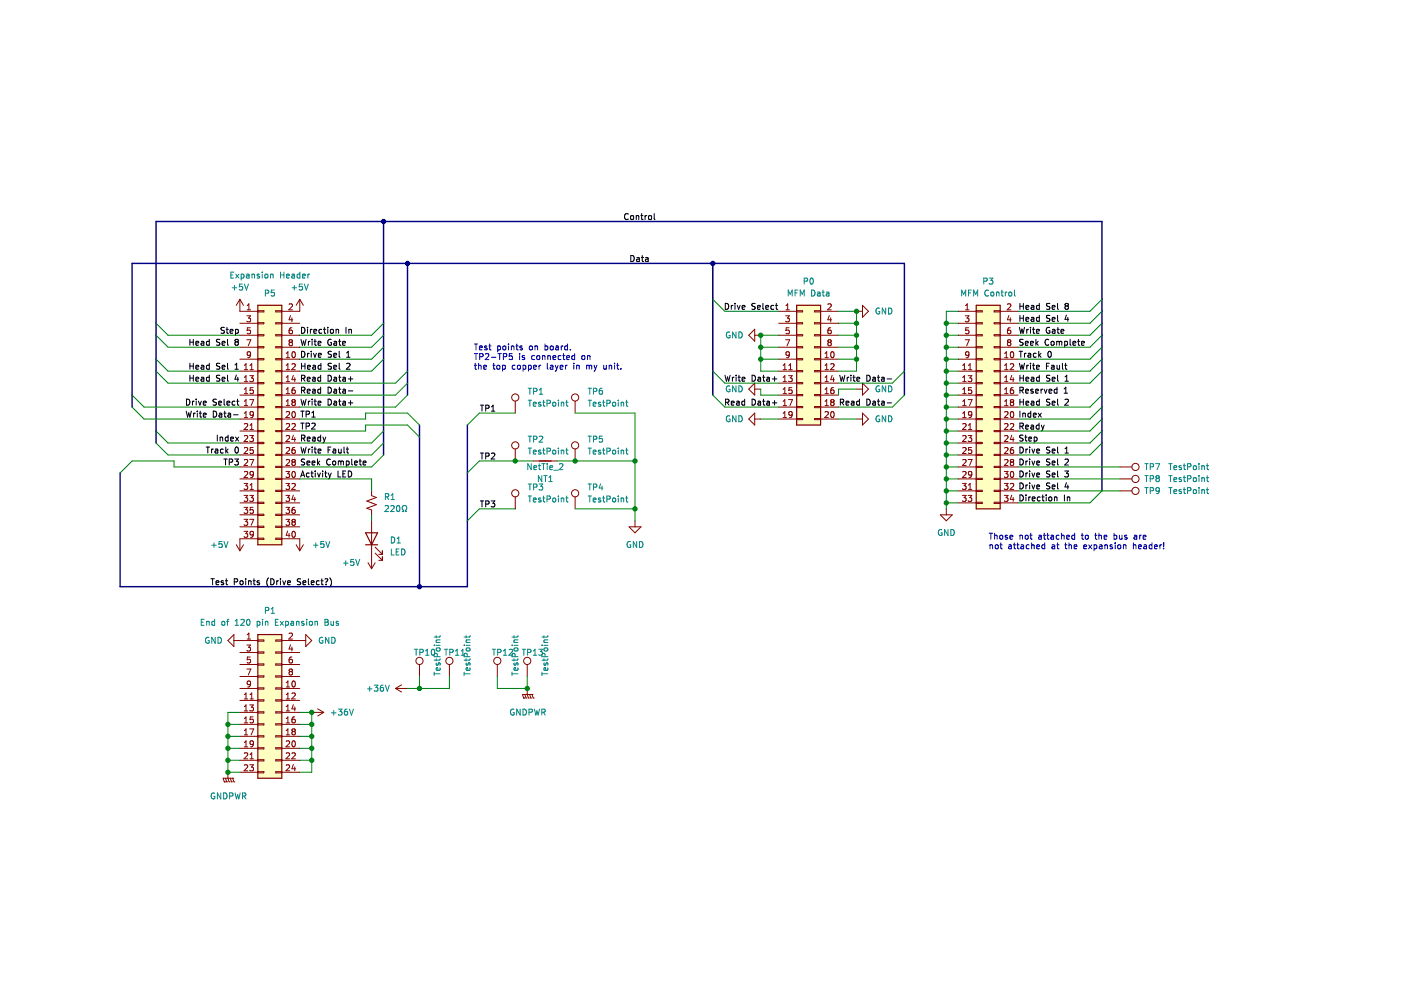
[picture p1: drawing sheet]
<svg xmlns="http://www.w3.org/2000/svg" width="297mm" height="210mm" viewBox="0 0 297 210" stroke-linecap="round" stroke-linejoin="round" font-family="sans-serif">
<path d="M.1 0h297v209.9h-297z" fill-rule="evenodd" fill="#fff" stroke="#fff" stroke-width=".21"/>
<g fill="none" stroke="#840000" stroke-width=".21">
<path d="M50.9 63.5v2.5h3.8M50.9 76.2h3.8M50.9 78.7h3.8M50.9 68.5h3.8M50.9 71.1h3.8M50.9 73.6h3.8M50.9 63.5l-.8 1.2M50.9 63.5l.7 1.2M51.8 78.4h.7M51.8 77.5l.4-.4v1.3M52.3 67h.8l-.4 .4 .4 .2v.5l-.2 .1-.6-.1M52.3 72h.9l-.6 1.3"/>
<path d="M52.4 65.7h.7M52.4 64.8l.4-.4v1.3M52.9 79.7h.8l-.4 .4 .4 .2v.5l-.2 .1-.6-.1M53 78.4h.7M53 77.5l.4-.4v1.3M53.1 69.5h-.6l-.1 .6 .6-.1 .1 .6-.2 .2-.5-.2M53.1 75.1l-.2 .3-.4-.1v-.6l.4-.1 .2 .2v.7l-.2 .3h-.4M54.7 78.6h1.2v.2h-1.2zM54.7 76h1.2v.3h-1.2zM54.7 73.5h1.2v.2h-1.2zM54.7 71h1.2v.2h-1.2zM54.7 68.4h1.2v.3h-1.2z"/>
<path d="M54.7 65.9h1.2v.2h-1.2zM58.5 78.6h1.2v.2h-1.2zM58.5 76h1.2v.3h-1.2zM58.5 73.5h1.2v.2h-1.2zM58.5 71h1.2v.2h-1.2zM58.5 68.4h1.2v.3h-1.2zM58.5 65.9h1.2v.2h-1.2zM59.7 76.2h3.9M59.7 78.7h3.9M59.7 68.5h3.9M59.7 71.1h3.9M59.7 73.6h3.9"/>
<path d="M60.7 75.8h.7M60.7 78.4h.7M60.7 74.9l.3-.3v1.2M60.7 77.5l.3-.4v1.3M61.3 64.5l.5-.1 .2 .4-.8 .9h.8M61.5 72.6l-.2-.3 .2-.3 .4 .1 .1 .2-.2 .3M61.5 72.6h.3M61.5 72.6l-.2 .2v.3l.2 .2 .4-.1 .1-.1v-.3l-.2-.2M61.6 66.9l-.3 .9h.8M61.9 77.2l.5-.1 .2 .4-.8 .9h.8M61.9 69.5l-.4 .1-.2 .2v.7l.2 .3 .5-.2-.1-.6h-.4l-.2 .2M61.9 67.4v.8"/>
<path d="M62 74.7l.2-.1a.68 .68 0 0 1 .4 .6 .68 .68 0 0 1-.4 .6l-.3-.4zM62.2 79.6l-.3 .9h.8M63.6 63.5v2.5h-3.9M63.6 63.5l-.8 1.2M63.6 63.5l.7 1.2M160 69.8v2.5l-1.3-1.2zM160 71.1h1.3M165.1 66h3.8M165.1 76.2h3.8M165.1 78.7h3.8M165.1 68.5h3.8M165.1 71.1h3.8"/>
<path d="M165.1 73.6h3.8M166 78.4h.8M166 77.5l.4-.4v1.3M166.6 67h.8l-.5 .4 .4 .2v.5l-.2 .1-.5-.1M166.6 72h.8l-.5 1.3M166.6 65.7h.8M166.6 64.8l.4-.4v1.3M167.2 79.7h.8l-.5 .4 .4 .2v.5l-.2 .1-.5-.1M167.2 78.4h.8M167.2 77.5l.4-.4v1.3M167.3 69.5h-.6l-.1 .6 .6-.1 .1 .6-.2 .2-.5-.2M167.4 75.1l-.3 .3-.3-.1-.1-.6 .4-.1 .3 .2-.1 .7-.2 .3h-.3"/>
<path d="M168.9 65.9h1.3v.2h-1.3zM168.9 68.4h1.3v.3h-1.3zM168.9 71h1.3v.2h-1.3zM168.9 73.5h1.3v.2h-1.3zM168.9 76h1.3v.3h-1.3zM168.9 78.6h1.3v.2h-1.3zM172.7 78.6h1.3v.2h-1.3zM172.7 76h1.3v.3h-1.3zM172.7 73.5h1.3v.2h-1.3zM172.7 71h1.3v.2h-1.3zM172.7 68.4h1.3v.3h-1.3zM172.7 65.9h1.3v.2h-1.3z"/>
<path d="M174 66h3.8M174 76.2h3.8M174 78.7h3.8M174 68.5h3.8M174 71.1h3.8M174 73.6h3.8M174.9 75.8h.7M174.9 74.9l.4-.3v1.2M174.9 77.5l.4-.4v1.3M174.9 78.4h.7M175.5 64.5l.5-.1 .2 .4-.7 .9h.7M175.8 72.6l-.3-.3 .3-.3h.2l.2 .3-.2 .3"/>
<path d="M175.8 72.6l-.3 .2v.3l.3 .2h.2l.2-.2v-.4l-.2-.1M175.8 72.6h.2M175.8 66.9l-.3 .9h.8M176.1 77.2l.5-.1 .3 .4-.8 .9h.8M176.1 67.4v.8M176.1 69.5l-.3 .1-.2 .2-.1 .7 .3 .3 .4-.2-.1-.6h-.3l-.3 .2M176.2 74.7l.2-.1a.68 .68 0 0 1 .5 .6 .68 .68 0 0 1-.5 .6l-.3-.4zM176.4 79.6l-.3 .9h.8M181.6 66h1.3M182.9 64.7l1.2 1.3-1.2 1.3zM203.2 66h3.8M203.2 76.2h3.8"/>
<path d="M203.2 78.7h3.8M203.2 68.5h3.8M203.2 71.1h3.8M203.2 73.6h3.8M204.1 78.4h.7M204.1 77.5l.4-.4v1.3M204.7 67h.7l-.4 .4 .4 .2v.5l-.2 .1-.5-.1M204.7 72h.8l-.5 1.3M204.7 65.7h.7M204.7 64.8l.4-.4v1.3M205.3 79.7h.7l-.4 .4 .4 .2v.5l-.2 .1-.5-.1M205.3 78.4h.7"/>
<path d="M205.3 77.5l.4-.4v1.3M205.4 69.5h-.6l-.1 .6 .6-.1 .1 .6-.2 .2-.5-.2M205.4 75.1l-.2 .3-.4-.1v-.6l.4-.1 .2 .2v.7l-.2 .3h-.4M207 78.6h1.3v.2h-1.3zM207 76h1.3v.3h-1.3zM207 73.5h1.3v.2h-1.3zM207 71h1.3v.2h-1.3zM207 68.4h1.3v.3h-1.3zM207 65.9h1.3v.2h-1.3zM210.8 78.6h1.3v.2h-1.3zM210.8 76h1.3v.3h-1.3zM210.8 73.5h1.3v.2h-1.3z"/>
<path d="M210.8 71h1.3v.2h-1.3zM210.8 68.4h1.3v.3h-1.3zM210.8 65.9h1.3v.2h-1.3zM212.1 66h3.8M212.1 76.2h3.8M212.1 78.7h3.8M212.1 68.5h3.8M212.1 71.1h3.8M212.1 73.6h3.8M213 75.8h.7M213 78.4h.7M213 74.9l.4-.3v1.2"/>
<path d="M213 77.5l.4-.4v1.3M213.6 64.5l.5-.1 .2 .4-.8 .9h.8M213.8 72.6l-.2-.3 .2-.3h.3l.2 .3-.2 .3M213.8 72.6h.3M213.8 72.6l-.2 .2v.3l.2 .2h.3l.2-.2v-.4l-.2-.1M213.9 66.9l-.3 .9h.8M214.2 77.2l.5-.1 .2 .4-.8 .9h.8M214.2 69.5l-.4 .1-.1 .2-.1 .7 .2 .3 .5-.2-.1-.6h-.4l-.2 .2M214.2 67.4v.8M214.3 74.7l.2-.1a.68 .68 0 0 1 .4 .6 .68 .68 0 0 1-.4 .6l-.3-.4zM214.5 79.6l-.3 .9h.8M50.9 88.8h3.8"/>
<path d="M50.9 81.2h3.8M50.9 83.8h3.8M50.9 86.3h3.8M50.9 99h3.8M50.9 91.4h3.8M50.9 93.9h3.8M50.9 96.5h3.8M51.8 80.9h.7M51.8 83.5h.7M51.8 86h.7M51.8 88.5h.7M51.8 89.9l.5-.1 .2 .4-.8 .9h.8"/>
<path d="M51.8 92.5l.5-.2 .2 .4-.8 .9h.8M51.8 95l.5-.1 .2 .3-.8 1h.8M51.8 97.5l.5-.1 .2 .4-.8 .9h.8M51.8 80l.4-.3v1.2M51.8 82.6l.4-.4v1.3M51.8 85.1l.4-.4v1.3M51.8 87.6l.4-.3v1.2M52.9 84.7h.9l-.6 1.3M52.9 92.3h.8l-.4 .5 .4 .1v.6l-.2 .1-.6-.1M52.9 97.4h.9l-.6 1.3M53 91.1h.7M53 90.2l.4-.4v1.3"/>
<path d="M53.7 82.2h-.6l-.1 .6 .6-.1 .1 .6-.2 .2-.5-.2M53.7 94.9h-.6l-.1 .6 .6-.1 .1 .6-.2 .2-.5-.2M53.7 87.8l-.2 .3-.4-.1v-.6l.4-.1 .2 .2v.7l-.2 .3h-.4M54.7 88.7h1.2v.3h-1.2zM54.7 86.2h1.2v.2h-1.2zM54.7 83.6h1.2v.3h-1.2zM54.7 81.1h1.2v.3h-1.2zM54.7 98.9h1.2v.2h-1.2zM54.7 96.3h1.2v.3h-1.2zM54.7 93.8h1.2v.3h-1.2zM54.7 91.3h1.2v.2h-1.2zM58.5 88.7h1.2v.3h-1.2z"/>
<path d="M58.5 86.2h1.2v.2h-1.2zM58.5 83.6h1.2v.3h-1.2zM58.5 81.1h1.2v.3h-1.2zM58.5 98.9h1.2v.2h-1.2zM58.5 96.3h1.2v.3h-1.2zM58.5 93.8h1.2v.3h-1.2zM58.5 91.3h1.2v.2h-1.2zM59.7 88.8h3.9M59.7 81.2h3.9M59.7 83.8h3.9M59.7 86.3h3.9M59.7 99h3.9"/>
<path d="M59.7 91.4h3.9M59.7 93.9h3.9M59.7 96.5h3.9M60.6 100h.8l-.4 .4 .3 .2v.5l-.1 .1-.6-.1M60.7 80.9h.7M60.7 83.5h.7M60.7 86h.7M60.7 87.4l.5-.1 .2 .3-.8 .9h.8M60.7 89.9l.5-.1 .2 .4-.8 .9h.8M60.7 92.5l.5-.2 .2 .4-.8 .9h.8M60.7 95l.5-.1 .2 .3-.8 1h.8M60.7 97.5l.5-.1 .2 .4-.8 .9h.8"/>
<path d="M60.7 80l.3-.3v1.2M60.7 82.6l.3-.4v1.3M60.7 85.1l.3-.4v1.3M61.9 89.9l.5-.1 .2 .4-.8 .9h.8M62 87.4l.2-.1a.68 .68 0 0 1 .4 .6 .68 .68 0 0 1-.4 .6l-.3-.4zM62.1 85.3l-.2 .2 .1 .4 .1 .1h.3l.2-.2v-.3l-.2-.2M62.1 85.3l-.2-.3 .2-.3h.3l.2 .3-.2 .3M62.1 85.3h.3M62.1 98l-.2-.3 .2-.3h.3l.2 .3-.2 .3M62.1 98l-.2 .2 .1 .4 .1 .1h.3l.2-.3v-.2l-.2-.2M62.1 98h.3M62.2 92.3l-.3 .9h.8"/>
<path d="M62.5 82.2h-.4l-.1 .3-.1 .7 .2 .3 .5-.2-.1-.6h-.4l-.2 .2M62.5 94.9h-.4l-.1 .3-.1 .7 .2 .3 .5-.2-.1-.6h-.4l-.2 .2M62.5 80.1v.8M62.5 92.8v.8M109.2 85v2.6M109.2 95.2v2.5M113.1 97.7h5M121.9 85v2.6M121.9 95.2v2.5M160 82.5h1.3M160 81.2v2.6l-1.3-1.3zM160 87.6v2.5l-1.3-1.3z"/>
<path d="M160 88.8h1.3M165.1 88.8h3.8M165.1 81.2h3.8M165.1 83.8h3.8M165.1 86.3h3.8M166 80l.4-.3v1.2M166 82.6l.4-.4v1.3M166 85.1l.4-.4v1.3M166 87.6l.4-.3v1.2M166 80.9h.8M166 83.5h.8M166 86h.8"/>
<path d="M166 88.5h.8M167.2 84.7h.8l-.5 1.3M167.9 82.2h-.6l-.1 .6 .6-.1 .1 .6-.2 .2-.5-.2M168 87.8l-.3 .3-.3-.1-.1-.6 .4-.1 .3 .2-.1 .7-.2 .3h-.3M168.9 81.1h1.3v.3h-1.3zM168.9 83.6h1.3v.3h-1.3zM168.9 86.2h1.3v.2h-1.3zM168.9 88.7h1.3v.3h-1.3zM172.7 88.7h1.3v.3h-1.3zM172.7 86.2h1.3v.2h-1.3zM172.7 83.6h1.3v.3h-1.3zM172.7 81.1h1.3v.3h-1.3z"/>
<path d="M174 88.8h3.8M174 81.2h3.8M174 83.8h3.8M174 86.3h3.8M174.9 80l.4-.3v1.2M174.9 82.6l.4-.4v1.3M174.9 85.1l.4-.4v1.3M174.9 80.9h.7M174.9 83.5h.7M174.9 86h.7M174.9 87.4l.5-.1 .2 .3-.7 .9h.7M176.2 87.4l.2-.1a.68 .68 0 0 1 .5 .6 .68 .68 0 0 1-.5 .6l-.3-.4z"/>
<path d="M176.4 85.3l-.3-.3 .3-.3h.2l.3 .3-.3 .3M176.4 85.3l-.3 .2 .1 .4 .2 .1h.2l.3-.2v-.3l-.3-.2M176.4 85.3h.2M176.7 82.2h-.3l-.2 .3-.1 .7 .3 .3 .4-.2-.1-.6h-.3l-.3 .2M176.7 80.1v.8M181.6 82.5h1.3M181.6 88.8h1.3M182.9 81.2l1.2 1.3-1.2 1.3zM182.9 87.6l1.2 1.2-1.2 1.3zM203.2 88.8h3.8M203.2 81.2h3.8M203.2 83.8h3.8"/>
<path d="M203.2 86.3h3.8M203.2 99h3.8M203.2 91.4h3.8M203.2 93.9h3.8M203.2 96.5h3.8M204.1 80.9h.7M204.1 83.5h.7M204.1 86h.7M204.1 88.5h.7M204.1 80l.4-.3v1.2M204.1 82.6l.4-.4v1.3M204.1 85.1l.4-.4v1.3"/>
<path d="M204.1 87.6l.4-.3v1.2M204.1 95l.5-.1 .2 .3-.8 1h.8M204.1 89.9l.5-.1 .2 .4-.8 .9h.8M204.1 92.5l.5-.2 .2 .4-.8 .9h.8M204.1 97.5l.5-.1 .2 .4-.8 .9h.8M205.3 84.7h.8l-.5 1.3M205.3 92.3h.7l-.4 .5 .4 .1v.6l-.2 .1-.5-.1M205.3 97.4h.8l-.5 1.3M205.3 90.2l.4-.4v1.3M205.3 91.1h.7M206 82.2h-.6l-.1 .6 .6-.1 .1 .6-.2 .2-.5-.2M206 94.9h-.6l-.1 .6 .6-.1 .1 .6-.2 .2-.5-.2"/>
<path d="M206 87.8l-.2 .3-.4-.1v-.6l.4-.1 .2 .2v.7l-.2 .3h-.4M207 88.7h1.3v.3h-1.3zM207 86.2h1.3v.2h-1.3zM207 83.6h1.3v.3h-1.3zM207 81.1h1.3v.3h-1.3zM207 91.3h1.3v.2h-1.3zM207 93.8h1.3v.3h-1.3zM207 96.3h1.3v.3h-1.3zM207 98.9h1.3v.2h-1.3zM210.8 88.7h1.3v.3h-1.3zM210.8 86.2h1.3v.2h-1.3zM210.8 83.6h1.3v.3h-1.3z"/>
<path d="M210.8 81.1h1.3v.3h-1.3zM210.8 98.9h1.3v.2h-1.3zM210.8 96.3h1.3v.3h-1.3zM210.8 93.8h1.3v.3h-1.3zM210.8 91.3h1.3v.2h-1.3zM212.1 88.8h3.8M212.1 81.2h3.8M212.1 83.8h3.8M212.1 86.3h3.8M212.1 99h3.8M212.1 91.4h3.8M212.1 93.9h3.8"/>
<path d="M212.1 96.5h3.8M212.9 100h.8l-.4 .4 .4 .2v.5l-.2 .1-.6-.1M213 80.9h.7M213 83.5h.7M213 86h.7M213 87.4l.5-.1 .2 .3-.8 .9h.8M213 80l.4-.3v1.2M213 82.6l.4-.4v1.3M213 85.1l.4-.4v1.3M213 95l.5-.1 .2 .3-.8 1h.8M213 89.9l.5-.1 .2 .4-.8 .9h.8M213 92.5l.5-.2 .2 .4-.8 .9h.8"/>
<path d="M213 97.5l.5-.1 .2 .4-.8 .9h.8M214.2 89.9l.5-.1 .2 .4-.8 .9h.8M214.3 87.4l.2-.1a.68 .68 0 0 1 .4 .6 .68 .68 0 0 1-.4 .6l-.3-.4zM214.4 85.3l-.2 .2 .1 .4 .1 .1h.3l.2-.2v-.4l-.2-.1M214.4 85.3l-.2-.3 .2-.3h.3l.2 .3-.2 .3M214.4 85.3h.3M214.4 98l-.2-.3 .2-.3h.3l.2 .3-.2 .3M214.4 98l-.2 .2 .1 .4 .1 .1h.3l.2-.3v-.3l-.2-.1M214.4 98h.3M214.5 92.3l-.3 .9h.8M214.8 82.2h-.4l-.1 .3-.1 .7 .2 .3 .5-.2-.1-.6h-.4l-.2 .2M214.8 94.9h-.4l-.1 .3-.1 .7 .2 .3 .5-.2-.1-.6h-.4l-.2 .2"/>
<path d="M214.8 80.1v.8M214.8 92.8v.8M237.4 99h2.6M50.1 115.5l.8 1.3M50.9 101.5h3.8M50.9 104.1h3.8M50.9 109.2h3.8M50.9 106.6h3.8M50.9 111.7h3.8M51.6 115.5l-.7 1.3M51.7 102.5h.8l-.4 .5 .4 .1v.5l-.2 .2-.6-.2M51.7 105h.8l-.4 .5 .4 .1v.6l-.2 .1-.6-.1"/>
<path d="M51.7 107.6h.8l-.4 .5 .4 .1v.5l-.2 .1-.6-.1M51.7 110.1h.8l-.4 .5 .4 .1v.6l-.2 .1-.6-.1M51.7 112.7h.8l-.4 .4 .4 .2v.5l-.2 .1-.6-.1M51.8 100.1l.5-.1 .2 .3-.8 .9h.8M52.9 105h.8l-.4 .5 .4 .1v.6l-.2 .1-.6-.1M52.9 110.1h.9l-.6 1.3M53 103.8h.7M53 102.9l.4-.4v1.3M53.7 107.6h-.6l-.1 .6 .6-.1 .1 .6-.2 .1-.5-.1M53.7 100.5l-.2 .2h-.4v-.6l.4-.1 .2 .2v.7l-.2 .3h-.4M53.7 113.2l-.2 .2h-.4v-.6l.4-.1 .2 .2v.7l-.2 .3h-.4M54.7 106.5h1.2v.2h-1.2z"/>
<path d="M54.7 104h1.2v.2h-1.2zM54.7 101.4h1.2v.3h-1.2zM54.7 109h1.2v.3h-1.2zM54.7 111.6h1.2v.2h-1.2zM54.7 114.1h1.2v.3h-1.2zM54.7 114.2h-3.8v2.6M58.5 106.5h1.2v.2h-1.2zM58.5 104h1.2v.2h-1.2zM58.5 101.4h1.2v.3h-1.2zM58.5 114.1h1.2v.3h-1.2zM58.5 111.6h1.2v.2h-1.2zM58.5 109h1.2v.3h-1.2z"/>
<path d="M59.7 101.5h3.9M59.7 104.1h3.9M59.7 109.2h3.9M59.7 106.6h3.9M59.7 111.7h3.9M59.7 114.2h3.9v2.6M60.6 102.5h.8l-.4 .5 .3 .1v.5l-.1 .2-.6-.2M60.6 105h.8l-.4 .5 .3 .1v.6l-.1 .1-.6-.1M60.6 107.6h.8l-.4 .5 .3 .1v.5l-.1 .1-.6-.1M60.6 110.1h.8l-.4 .5 .3 .1v.6l-.1 .1-.6-.1M61 112.6l-.3 .9h.8M61.3 113.1v.8"/>
<path d="M61.9 102.6l.5-.1 .2 .4-.8 .9h.8M62 100.1l.2-.1a.68 .68 0 0 1 .4 .6 .68 .68 0 0 1-.4 .6l-.3-.5zM62 112.8l.2-.1a.68 .68 0 0 1 .4 .6 .68 .68 0 0 1-.4 .6l-.3-.5zM62.1 110.7l-.2-.3 .2-.3h.3l.2 .3-.2 .3M62.1 110.7l-.2 .2 .1 .4 .1 .1h.3l.2-.3v-.2l-.2-.2M62.1 110.7h.3M62.2 105l-.3 .9h.8M62.5 107.6h-.4l-.1 .3-.1 .7 .2 .2 .5-.1-.1-.6h-.4l-.2 .2M62.5 105.5v.8M62.8 115.5l.8 1.3M64.3 115.5l-.7 1.3M78 119.3l.8 1.3"/>
<path d="M78.8 104.1v1l1 .4-2 .7 2 .8-2 .8 1 .3v1.1M78.8 110.4v10.2M79.5 117.3l1.6 1.5M79.5 116l1.6 1.5M79.5 119.3l-.7 1.3M80.3 118.8h.8M80.3 117.5h.8M81.1 116.8v.7M81.1 118v.8M109.2 105.4v2.5M121.9 105.4v2.5M133.4 111.7h2.5l-1.3 1.3z"/>
<path d="M134.6 110.4v1.3M199.4 109.2h2.5l-1.3 1.2zM200.6 107.9v1.3M203.2 101.5h3.8M203.2 104.1h3.8M203.2 106.6h3.8M204 102.5h.8l-.4 .5 .4 .1v.5l-.2 .2-.6-.2M204 105h.8l-.4 .5 .4 .1v.6l-.2 .1-.6-.1M204.1 100.1l.5-.1 .2 .3-.8 .9h.8M205.3 105h.7l-.4 .5 .4 .1v.6l-.2 .1-.5-.1M205.3 102.9l.4-.4v1.3M205.3 103.8h.7"/>
<path d="M206 100.5l-.2 .2h-.4v-.6l.4-.1 .2 .2v.7l-.2 .3h-.4M207 101.4h1.3v.3h-1.3zM207 104h1.3v.2h-1.3zM207 106.5h1.3v.2h-1.3zM210.8 106.5h1.3v.2h-1.3zM210.8 104h1.3v.2h-1.3zM210.8 101.4h1.3v.3h-1.3zM212.1 101.5h3.8M212.1 104.1h3.8M212.1 106.6h3.8M212.9 105h.8l-.4 .5 .4 .1v.6l-.2 .1-.6-.1M212.9 102.5h.8l-.4 .5 .4 .1v.5l-.2 .2-.6-.2"/>
<path d="M214.2 102.6l.5-.1 .2 .4-.8 .9h.8M214.3 100.1l.2-.1a.68 .68 0 0 1 .4 .6 .68 .68 0 0 1-.4 .6l-.3-.5zM214.5 105l-.3 .9h.8M214.8 105.5v.8M237.4 101.5h2.6M237.4 104.1h2.6M49.6 135.8h5.1M49.6 134.5v2.6l-1.3-1.3zM50.9 138.4h3.8M52.3 136.8h.8l-.4 .5 .4 .1v.5l-.2 .1-.6-.1M52.4 134.6l.4-.4v1.3M52.4 135.5h.7"/>
<path d="M53.1 139.3h-.6l-.1 .6h.6l.1 .6-.2 .1-.5-.1M54.7 135.7h1.2v.2h-1.2zM54.7 138.2h1.2v.3h-1.2zM58.5 135.7h1.2v.2h-1.2zM58.5 138.2h1.2v.3h-1.2zM59.7 135.8h5.1M59.7 138.4h3.9M61.3 134.4l.5-.2 .2 .4-.8 .9h.8M61.6 136.7l-.3 .9h.8M61.9 137.2v.8M61.9 139.3l-.4 .1-.2 .2v.7l.2 .3 .5-.1-.1-.6-.4-.1-.2 .2M64.8 134.5l1.3 1.3-1.3 1.3z"/>
<path d="M50.9 146h3.8M50.9 148.5h3.8M50.9 151h3.8M50.9 153.6h3.8M50.9 156.1h3.8M50.9 158.7h3.8M50.9 140.9h3.8M50.9 143.4h3.8M51.8 147.3l.4-.4v1.3M51.8 149.8l.4-.3v1.2M51.8 152.4l.4-.4v1.3M51.8 154.9l.4-.4v1.3"/>
<path d="M51.8 157.4l.4-.3v1.2M51.8 159.7l.5-.1 .2 .4-.8 .9h.8M51.8 148.2h.7M51.8 150.7h.7M51.8 153.3h.7M51.8 155.8h.7M51.8 158.3h.7M52.3 141.8h.9l-.6 1.3M52.9 149.5h.8l-.4 .4 .4 .2v.5l-.2 .1-.6-.1M52.9 154.5h.9l-.6 1.3M53 147.3l.4-.4v1.3M53 160l.4-.4v1.3"/>
<path d="M53 148.2h.7M53.1 144.9l-.2 .3-.4-.1v-.6l.4-.1 .2 .2v.8l-.2 .2-.4 .1M53.7 152h-.6l-.1 .6 .6-.1 .1 .6-.2 .2-.5-.2M53.7 157.6l-.2 .3-.4-.1v-.6l.4-.1 .2 .2v.7l-.2 .3h-.4M54.7 140.8h1.2v.2h-1.2zM54.7 143.3h1.2v.3h-1.2zM54.7 145.8h1.2v.3h-1.2zM54.7 148.4h1.2v.2h-1.2zM54.7 150.9h1.2v.3h-1.2zM54.7 153.5h1.2v.2h-1.2zM54.7 156h1.2v.2h-1.2zM54.7 158.5h1.2v.3h-1.2z"/>
<path d="M58.5 140.8h1.2v.2h-1.2zM58.5 143.3h1.2v.3h-1.2zM58.5 145.8h1.2v.3h-1.2zM58.5 148.4h1.2v.2h-1.2zM58.5 150.9h1.2v.3h-1.2zM58.5 153.5h1.2v.2h-1.2zM58.5 156h1.2v.2h-1.2zM58.5 158.5h1.2v.3h-1.2zM59.7 146h3.9M59.7 148.5h3.9M59.7 151h3.9M59.7 153.6h3.9"/>
<path d="M59.7 156.1h3.9M59.7 158.7h3.9M59.7 140.9h3.9M59.7 143.4h3.9M60.7 144.7l.3-.3v1.3M60.7 147.3l.3-.4v1.3M60.7 149.8l.3-.3v1.2M60.7 152.4l.3-.4v1.3M60.7 154.9l.3-.4v1.3M60.7 157.2l.5-.1 .2 .3-.8 .9h.8M60.7 159.7l.5-.1 .2 .4-.8 .9h.8M60.7 145.7h.7"/>
<path d="M60.7 148.2h.7M60.7 150.7h.7M60.7 153.3h.7M60.7 155.8h.7M61.5 142.4l-.2 .2v.3l.2 .2h.4l.1-.2v-.3l-.2-.2M61.5 142.4l-.2-.3 .2-.3 .4 .1 .1 .2-.2 .3M61.5 142.4h.3M61.9 147l.5-.1 .2 .4-.8 .9h.8M61.9 159.7l.5-.1 .2 .4-.8 .9h.8M62 144.5l.2-.1a.68 .68 0 0 1 .4 .6 .68 .68 0 0 1-.4 .7l-.3-.5zM62 157.2l.2-.1a.68 .68 0 0 1 .4 .6 .68 .68 0 0 1-.4 .6l-.3-.4zM62.1 155.1l-.2-.3 .2-.3h.3l.2 .3-.2 .3"/>
<path d="M62.1 155.1l-.2 .2 .1 .4 .1 .1h.3l.2-.2v-.3l-.2-.2M62.1 155.1h.3M62.2 149.4l-.3 .9h.8M62.5 152l-.4 .1-.1 .2-.1 .7 .2 .3 .5-.2-.1-.6h-.4l-.2 .2M62.5 149.9v.8M66.1 151h2.5M67.4 150.3l1.2 .7M68.6 151l-1.2 .8M83.9 146h2.5M83.9 146l1.2 .7M85.1 145.2l-1.2 .8M88.9 140.9v2.5"/>
<path d="M95.3 140.9v2.5M105.4 140.9v2.5M111 148h.1M111.3 147.2l.2 .8M111.5 148h.1M111.8 140.9v2.5M111.8 146v1.2l.2 .8M112 148h.1M112.3 147.2l.2 .8M112.5 148h.1M112.8 147.2h.1M112.8 147.2l.3 .8"/>
<path d="M112.8 147.2h-2l.2 .8M113.1 148h.1M47.6 165.8h.1M47.8 165l.3 .8M48.1 165.8h.1M48.3 163.7v1.3l.3 .8M48.6 165.8h.1M48.8 165l.3 .8M49.1 165.8h.1M49.3 165h.1M49.3 165l.3 .8M49.3 165h-2l.3 .8"/>
<path d="M49.6 165.8h.1M50.9 161.2h3.8M50.9 163.7h3.8M51.8 162.3l.5-.1 .2 .3-.8 .9h.8M52.9 162.2h.8l-.4 .4 .4 .2v.5l-.2 .1-.6-.1M53 160.9h.7M54.7 161.1h1.2v.2h-1.2zM54.7 163.6h1.2v.3h-1.2zM58.5 161.1h1.2v.2h-1.2zM58.5 163.6h1.2v.3h-1.2zM59.7 161.2h3.9M59.7 163.7h3.9"/>
<path d="M60.7 162.3l.5-.1 .2 .3-.8 .9h.8M62.2 162.1l-.3 .9h.8M62.5 162.6v.8"/>
<circle cx="109.2" cy="84.3" r=".76"/>
<circle cx="109.2" cy="94.4" r=".76"/>
<circle cx="121.9" cy="94.4" r=".76"/>
<circle cx="121.9" cy="84.3" r=".76"/>
<circle cx="240.7" cy="99" r=".76"/>
<circle cx="109.2" cy="104.6" r=".76"/>
<circle cx="121.9" cy="104.6" r=".76"/>
<circle cx="240.7" cy="104.1" r=".76"/>
<circle cx="240.7" cy="101.5" r=".76"/>
<circle cx="88.9" cy="140.1" r=".76"/>
<circle cx="95.3" cy="140.1" r=".76"/>
<circle cx="105.4" cy="140.1" r=".76"/>
<circle cx="111.8" cy="140.1" r=".76"/>
</g>
<g fill="none" stroke="#008484" stroke-width=".21">
<path d="M49 58.3h.4M49.6 57.7h-.6v1.3h.6M50 58.1l.6 .9M50.6 58.1l-.6 .9M51.1 58.2l.4-.1 .2 .3-.1 .5h-.5M51.1 58.1v1.3M52.3 58.2h.5v.8M52.8 58.4l-.6 .3 .2 .3 .4-.1M53.4 58.2h.5l.1 .8M53.4 58.1v.9M55 58.2l-.3-.1-.2 .2 .1 .2 .4 .1v.3h-.5M55.6 57.7v.1"/>
<path d="M55.6 58.1v.9M56.2 58.2l.2-.1 .4 .1-.1 .7-.5-.1zM57.4 58.2h.4l.1 .8M57.4 58.1v.9M59.5 58.3h.7M59.5 57.7v1.3M60.2 57.7v1.3M60.7 58.5l.6-.1v-.2l-.4-.1-.2 .2 .1 .6h.5M61.9 58.2h.5v.8M62.4 58.4l-.6 .3 .2 .3 .4-.1M63.6 58.2l-.4-.1-.2 .3 .1 .5h.5M63.6 57.7v1.3"/>
<path d="M64.1 58.5l.6-.1v-.2l-.4-.1-.2 .2 .1 .6h.5M65.3 58.1v.9M65.6 58.1l-.3 .3M170.5 59.6h.6l.1-.5-.7-.1v1.2M171.8 59.1l.2-.1a.68 .68 0 0 1 .5 .6 .68 .68 0 0 1-.5 .6l-.3-.5zM208.6 59.6h.6v-.5l-.6-.1v1.2M209.7 59h.8l-.4 .4 .4 .2v.5l-.2 .1-.6-.1M49.2 61h1M49.7 60.5v1M51.4 60.2h-.6l-.1 .6h.6l.1 .6-.2 .1-.5-.1M51.8 60.2l.4 1.3 .5-1.3M56.3 62.2l.6-.1v-.5l-.6-.1v1.3"/>
<path d="M58.1 61.5h-.6v.6l.6-.1v.6l-.1 .2-.5-.2M61.9 61h1M62.4 60.5v1M64.1 60.2h-.6l-.1 .6h.6l.1 .6-.2 .1-.5-.1M64.5 60.2l.4 1.3 .5-1.3M154.7 70.4a.58 .58 0 0 0-.7 .6 .58 .58 0 0 0 .8 .5v-.4h-.3M156 70.4v1.3l-.7-1.3v1.3M156.7 70.4a.64 .64 0 0 1 .7 .6 .64 .64 0 0 1-.7 .7zM167.1 62.8v-1.3l.4 .9 .5-.9v1.3M168.6 62.1h.4M169.2 61.5h-.6v1.3M169.7 62.8v-1.3l.4 .9 .4-.9v1.3"/>
<path d="M172.1 61.5a.64 .64 0 0 1 .7 .6 .64 .64 0 0 1-.7 .7zM173.3 62h.5l.1 .8M173.9 62.2l-.6 .3 .2 .3 .4-.1M174.3 61.9h.5M174.5 61.5v1.1l.3 .2M175.2 62h.5l.1 .8M175.8 62.2l-.6 .3 .1 .3 .5-.1M186.4 65.4a.58 .58 0 0 0-.7 .6 .58 .58 0 0 0 .8 .5v-.5h-.2M187.8 65.3v1.3l-.7-1.3v1.3M188.4 65.3a.64 .64 0 0 1 .7 .6 .64 .64 0 0 1-.7 .7zM203.9 62.8v-1.3l.4 .9 .4-.9v1.3M205.3 62.1h.5"/>
<path d="M206 61.5h-.7v1.3M206.4 62.8v-1.3l.5 .9 .4-.9v1.3M209.6 61.6a.56 .56 0 0 0-.8 .5 .56 .56 0 0 0 .8 .5M210.1 62l.2-.1 .4 .1-.1 .7-.5-.1zM211.3 62h.5v.8M211.3 61.9v.9M212.2 61.9h.5M212.4 61.5v1.1l.3 .2M213.1 61.9v.9M213.5 61.9l-.4 .3M214 62l.3-.1 .2 .3v.3l-.2 .3-.4-.3zM215.1 61.5v1.1l.2 .2"/>
<path d="M112 92.5h.7M112 82.3h.7M112 95h.7M112 84.9h.7M112.3 82.3v1.3M112.3 92.5v1.2M112.3 84.9v1.2M112.3 95v1.3M112.6 98.3v1.3l-.7-1.3v1.3M113.1 85.7l.6-.1-.1-.3h-.3l-.2 .2v.6h.5M113.1 95.9l.6-.2-.1-.2-.3-.1-.2 .2v.6h.5M113.1 93.1h.6l.1-.5-.7-.1v1.2"/>
<path d="M113.1 83l.6-.1 .1-.5-.7-.1v1.3M113.2 99.2l.6-.2-.1-.2-.3-.1-.2 .2v.6h.5M114.1 98.7h.5M114.3 98.3v1.1l.3 .2M114.3 92.6l.5-.1 .3 .3-.8 .9h.8M114.3 82.7l.4-.4v1.3M114.3 83.6h.8M114.6 85.3h-.3l-.1 .2v.1l.4 .2v.3h-.4M114.6 95.5l-.3-.1-.1 .2v.2l.4 .1v.3h-.4M114.9 98.3h.7M115.1 95.4h.5M115.1 85.3h.5"/>
<path d="M115.2 98.3v1.3M115.2 84.9v1l.4 .2M115.2 95v1.1l.4 .2M116 95.7l.6-.1v-.5l-.6-.1v1.3M116 85.5h.6v-.5l-.6-.1v1.2M116 98.3v.1M116 98.7v.9M116.6 99.2l.6-.2-.1-.2-.4-.1-.1 .2v.6h.5M117.2 85.4l.2-.1 .4 .1-.1 .7-.5-.1zM117.3 95.5l.3-.1 .2 .3v.3l-.2 .3-.4-.3zM117.4 99.7h1M118.4 84.9v.1"/>
<path d="M118.4 85.3v.8M118.4 95v.1M118.4 95.4v.9M118.6 98.4l.5-.1 .2 .4-.7 .9h.7M119 95.6l.5-.1v.8M119 85.3v.8M119 95.4v.9M119 85.4l.5-.1v.8M120 95.4h.4M120 85.3h.4M120.1 95v1.1l.3 .2M120.1 84.9v1l.3 .2"/>
<path d="M124.7 92.5h.7M124.7 82.3h.7M124.7 95h.7M124.7 84.9h.7M125 82.3v1.3M125 92.5v1.2M125 84.9v1.2M125 95v1.3M125.8 95.9l.6-.2-.1-.2-.4-.1-.1 .2v.6h.5M125.8 85.7l.6-.1-.1-.3h-.4l-.1 .2v.6h.5M125.8 93.1h.6l.1-.5-.7-.1v1.2M125.8 83l.6-.1 .1-.5-.7-.1v1.3"/>
<path d="M127.3 85.3h-.3l-.1 .2v.1l.4 .2v.3h-.4M127.3 95.5l-.3-.1-.1 .2v.2l.4 .1v.3h-.4M127.6 82.3l-.3 .1-.2 .2-.1 .7 .3 .3 .4-.1-.1-.6-.3-.1-.3 .2M127.7 92.5h-.6l-.1 .6 .6-.1 .1 .6-.2 .1-.5-.1M127.8 95.4h.4M127.8 85.3h.4M127.9 95v1.1l.3 .2M127.9 84.9v1l.3 .2M128.7 85.5h.6v-.5l-.6-.1v1.2M128.7 95.7l.6-.1v-.5l-.6-.1v1.3M129.9 95.6l.2-.2 .4 .2-.1 .6h-.5zM129.9 85.4l.2-.1 .4 .1-.1 .7-.5-.1z"/>
<path d="M131.1 84.9v.1M131.1 85.3v.8M131.1 95v.1M131.1 95.4v.9M131.7 85.4l.5-.1v.8M131.7 95.6l.5-.1v.8M131.7 85.3v.8M131.7 95.4v.9M132.7 95.4h.4M132.7 85.3h.4M132.8 95v1.1l.3 .2M132.8 84.9v1l.3 .2"/>
<path d="M154.7 81.9a.58 .58 0 0 0-.7 .6 .58 .58 0 0 0 .8 .5v-.5h-.3M154.7 88.2a.58 .58 0 0 0-.7 .6 .58 .58 0 0 0 .8 .5v-.4h-.3M156 81.8v1.3l-.7-1.3v1.3M156 88.2v1.2l-.7-1.2v1.2M156.7 88.2a.64 .64 0 0 1 .7 .6 .64 .64 0 0 1-.7 .6zM156.7 81.8a.64 .64 0 0 1 .7 .6 .64 .64 0 0 1-.7 .7zM186.4 81.9a.58 .58 0 0 0-.7 .6 .58 .58 0 0 0 .8 .5v-.5h-.2M186.4 88.2a.58 .58 0 0 0-.7 .6 .58 .58 0 0 0 .8 .5v-.4h-.2M187.8 81.8v1.3l-.7-1.3v1.3M187.8 88.2v1.2l-.7-1.2v1.2M188.4 81.8a.64 .64 0 0 1 .7 .6 .64 .64 0 0 1-.7 .7zM188.4 88.2a.64 .64 0 0 1 .7 .6 .64 .64 0 0 1-.7 .6z"/>
<path d="M242.7 98.3h.7M243.1 98.3v1.3M243.9 99l.6-.1v-.5l-.6-.1v1.3M245 98.3h.9l-.6 1.3M247.8 98.3h.7M248.2 98.3v1.3M248.9 99.2l.6-.2-.1-.2-.3-.1-.2 .2v.6h.5M250.5 98.8l-.3-.1-.2 .2v.2l.5 .1v.3h-.5M250.9 98.7h.5M251.1 98.3v1.1l.3 .2M251.8 99l.6-.1 .1-.5-.7-.1v1.3M253.1 98.9l.1-.2 .4 .2-.1 .6h-.4z"/>
<path d="M254.2 98.3v.1M254.2 98.7v.9M254.8 98.7v.9M254.8 98.9l.5-.1 .1 .8M255.8 98.7h.5M256 98.3v1.1l.3 .2M44.9 115.6h1M45.4 115.1v1M47.1 114.8h-.6l-.1 .6h.6l.1 .6-.2 .1-.5-.1M47.5 114.8l.4 1.3 .4-1.3M66.5 115.6h.9M67 115.1v1"/>
<path d="M68.6 114.8h-.6v.6h.6v.6l-.1 .1-.5-.1M69.1 114.8l.4 1.3 .4-1.3M72.8 119.4h1M73.3 118.9v1M75 118.6h-.6l-.1 .6h.6l.1 .6-.2 .1-.5-.1M75.4 118.6l.4 1.3 .5-1.3M81.6 107.3l.5-.1 .3 .4-.8 .9h.8M81.7 105.3h.6l.1-.5-.7-.1v1.2M82 105.3l.4 .6M82.9 107.3l.4-.1 .3 .4-.8 .9h.8M82.9 105.9h.7M82.9 105l.4-.3v1.2"/>
<path d="M83 113.9a.64 .64 0 0 1 .7 .6 .64 .64 0 0 1-.7 .6zM83 116.4v1.3h.6M84 117h.4M84.2 115.1h.7M84.2 114.2l.3-.3v1.2M84.2 107.3l.2-.1a.68 .68 0 0 1 .4 .6 .68 .68 0 0 1-.4 .7l-.3-.5zM84.6 116.4h-.6v1.3h.6M85.1 116.4a.64 .64 0 0 1 .8 .6 .64 .64 0 0 1-.8 .7zM85.3 108.5h.3v-.3a.54 .54 0 0 1-.3-.7 .54 .54 0 0 1 .8-.2l.1 .6-.3 .3v.3h.3M112 102.6h.7M112 105.2h.7M112.3 102.6v1.3"/>
<path d="M112.3 105.2v1.2M113.1 106l.6-.1-.1-.3h-.3l-.2 .2v.6h.5M113.1 103.3l.6-.1 .1-.5-.7-.1v1.3M114.3 102.6h.8l-.5 .5 .4 .1v.6l-.2 .1-.5-.1M114.6 105.6h-.3l-.1 .2v.1l.4 .2v.3h-.4M114.9 100.8v1.3l-.8-1.3v1.3M115.1 105.6h.5M115.2 105.2v1.1l.4 .1M115.3 100.8h.7M115.7 100.8v1.3M116 105.8h.6v-.5l-.6-.1v1.2M116.4 102.1h.7"/>
<path d="M116.4 101.2l.3-.4v1.3M117.2 105.7l.2-.1 .4 .1-.1 .7-.5-.1zM118.4 105.2v.1M118.4 105.6v.8M119 105.7l.5-.1v.8M119 105.6v.8M120 105.6h.4M120.1 105.2v1.1l.3 .1M124.7 102.6h.7M124.7 105.2h.7M125 102.6v1.3M125 105.2v1.2"/>
<path d="M125.8 106l.6-.1-.1-.3h-.4l-.1 .2v.6h.5M125.8 103.3l.6-.1 .1-.5-.7-.1v1.3M127.3 102.6l-.3 .9h.8M127.3 105.6h-.3l-.1 .2v.1l.4 .2v.3h-.4M127.6 103v.9M127.8 105.6h.4M127.9 105.2v1.1l.3 .1M128.7 105.8h.6v-.5l-.6-.1v1.2M129.9 105.7l.2-.1 .4 .1-.1 .7-.5-.1zM131.1 105.2v.1M131.1 105.6v.8M131.7 105.7l.5-.1v.8"/>
<path d="M131.7 105.6v.8M132.7 105.6h.4M132.8 105.2v1.1l.3 .1M133.7 114.9a.58 .58 0 0 0-.8 .6 .58 .58 0 0 0 .8 .5v-.5h-.2M135 114.8v1.3l-.7-1.3v1.3M135.6 114.8a.64 .64 0 0 1 .7 .6 .64 .64 0 0 1-.7 .7zM199.7 112.3a.58 .58 0 0 0-.8 .6 .58 .58 0 0 0 .8 .5v-.4h-.2M201 112.3v1.2l-.7-1.2v1.2M201.6 112.3a.64 .64 0 0 1 .7 .6 .64 .64 0 0 1-.7 .6zM242.7 100.8h.7M242.7 103.4h.7M243.1 100.8v1.3"/>
<path d="M243.1 103.4v1.3M243.9 101.5h.6v-.5l-.6-.2v1.3M243.9 104.1l.6-.1v-.5l-.6-.1v1.3M245.3 101.4l-.2-.3 .2-.3 .4 .1 .1 .2-.2 .3M245.3 101.4l-.2 .2v.3l.2 .2h.4l.1-.2-.1-.4-.1-.1M245.3 101.4h.3M245.8 103.9l-.2 .3-.4-.1-.1-.6 .5-.1 .2 .2-.1 .8-.1 .2-.4 .1M247.8 100.8h.7M247.8 103.4h.7M248.2 100.8v1.3M248.2 103.4v1.3M248.9 101.7l.6-.1-.1-.3h-.3l-.2 .2v.6h.5"/>
<path d="M248.9 104.2l.6-.1-.1-.2-.3-.1-.2 .2v.6h.5M250.5 103.9l-.3-.1-.2 .2v.2l.5 .1v.3h-.5M250.5 101.3h-.3l-.2 .2v.1l.5 .2v.3h-.5M250.9 101.3h.5M250.9 103.8h.5M251.1 100.8v1.1l.3 .2M251.1 103.4v1.1l.3 .2M251.8 101.5h.6l.1-.5-.7-.2v1.3M251.8 104.1l.6-.1 .1-.5-.7-.1v1.3M253.1 103.9l.1-.1 .4 .1-.1 .7-.4-.1zM253.1 101.4l.1-.1 .4 .1-.1 .7-.4-.1zM254.2 100.8v.2"/>
<path d="M254.2 101.3v.8M254.2 103.4v.1M254.2 103.8v.9M254.8 101.4l.5-.1 .1 .8M254.8 101.3v.8M254.8 103.8v.9M254.8 103.9h.5l.1 .8M255.8 101.3h.5M255.8 103.8h.5M256 100.8v1.1l.3 .2M256 103.4v1.1l.3 .2M42.7 131.9h.4"/>
<path d="M43.3 131.3h-.6v1.3h.6M43.8 131.7v.9M43.8 131.9l.5-.1 .1 .8M44.3 135.2a.58 .58 0 0 0-.7 .6 .58 .58 0 0 0 .8 .5v-.5h-.3M45.5 131.3v1.3M45.5 131.8l-.4-.1-.2 .3 .1 .5h.5M45.6 135.1v1.3l-.7-1.3v1.3M46.2 135.1a.64 .64 0 0 1 .8 .7 .64 .64 0 0 1-.8 .6zM47.1 131.8l.3-.1 .3 .3v.3l-.3 .3-.4-.3zM48 131.7h.5M48.5 131.3l-.3 .2v1.1M49.9 132.6h.7"/>
<path d="M49.9 131.7l.3-.4v1.3M51.1 131.4l.5-.1 .2 .4-.8 .9h.8M52.4 131.4l.2-.1a.68 .68 0 0 1 .4 .6 .68 .68 0 0 1-.4 .7l-.3-.5zM54.5 131.7v1.3M54.5 131.8l.4-.1 .2 .3-.1 .5h-.5M55.7 131.3v.1M55.7 131.7v.9M56.3 129.4h.6v-.5l-.6-.1v1.2M56.3 131.7v.9M56.3 131.9l.5-.1v.8M57.5 130h.7M57.5 129.1l.3-.3v1.2"/>
<path d="M58.4 131.9h.4M59 131.3h-.6v1.3h.6M59.4 131.7l.7 .9M60.1 131.7l-.7 .9M60.6 131.8l.3-.1 .3 .3-.2 .5h-.4M60.6 131.7v1.3M61.7 131.8h.5l.1 .8M62.3 132l-.7 .3 .2 .3 .5-.1M62.9 131.9l.4-.1 .1 .8M62.9 131.7v.9M64.4 131.8l-.3-.1-.2 .2 .1 .2 .4 .1v.3h-.5M65 131.3v.1"/>
<path d="M65 131.7v.9M65.7 131.8l.3-.1 .2 .3v.3l-.2 .3-.4-.3zM66.8 131.9l.5-.1v.8M66.8 131.7v.9M68.4 135.2a.58 .58 0 0 0-.7 .6 .58 .58 0 0 0 .8 .5v-.5h-.3M68.9 131.9h.4M68.9 131.3h.4l.3 .3-.3 .3 .3 .1v.3l-.2 .3h-.5zM69.7 135.1v1.3l-.7-1.3v1.3M70.2 131.7v.8h.5M70.3 135.1a.64 .64 0 0 1 .8 .7 .64 .64 0 0 1-.8 .6zM70.7 131.7v.9M71.7 131.8l-.3-.1-.1 .2v.2l.4 .1v.3h-.4"/>
<path d="M87.9 137.7h.7M88.2 137.7v1.2M89 138.3h.6l.1-.5-.7-.1v1.2M90.2 138.9h.8M90.2 138l.4-.3v1.2M91.6 137.8l.1-.1a.68 .68 0 0 1 .5 .6 .68 .68 0 0 1-.5 .6l-.3-.5zM92.1 136.8h.1M92.1 138.6v.6h1.2M92.1 138.6h.5l.1 .6M92.5 136.8h.8M92.5 136.2h.8M92.5 134.8v.5"/>
<path d="M92.5 139.7v.4M92.5 137.5l.6-.1 .2 .4-.2 .2h-.4l-.2-.2zM93.3 139.7l-.2 .3h-1M93.3 135.7h-.8l.1 .5M93.3 134.8l-.2 .3h-1M94.2 137.7h.7M94.6 137.7v1.2M95.4 138.3h.6v-.5l-.6-.1v1.2M96.6 138.9h.7M96.6 138l.3-.3v1.2M97.8 138.9h.7M97.8 138l.3-.3v1.2"/>
<path d="M98.4 136.8h.1M98.8 136.8h.9M98.8 136.2h.9M98.8 134.8v.5M98.8 139.7v.4M98.9 137.5l.5-.1 .3 .4-.3 .2h-.3l-.3-.2zM99.1 139.2l-.1-.6h-.5l-.1 .6h1.3M99.7 139.7l-.2 .3h-1.1M99.7 135.7h-.8v.5M99.7 134.8l-.2 .3h-1.1M104.4 137.7h.7M104.7 137.7v1.2"/>
<path d="M105.5 138.3h.6l.1-.5-.7-.1v1.2M106.7 138.9h.8M106.7 138l.4-.3v1.2M107.9 137.8l.5-.1 .3 .3-.8 .9h.8M108.6 136.8h.1M109 134.8v.5M109 139.7v.4M109 136.8h.8M109 136.2h.8M109 137.5l.6-.1 .2 .4-.2 .2h-.4l-.2-.2zM109.2 139.2v-.6h-.5l-.1 .6h1.2M109.8 134.8l-.2 .3h-1"/>
<path d="M109.8 139.7l-.2 .3h-1M109.8 135.7h-.8l.1 .5M110.7 137.7h.7M111.1 137.7v1.2M111.9 138.3h.6v-.5l-.6-.1v1.2M113.1 138.9h.7M113.1 138l.3-.3v1.2M114.2 137.7h.8l-.4 .4 .3 .2v.5l-.1 .1-.6-.1M114.9 136.8h.1M115.3 136.8h.9M115.3 136.2h.9M115.3 134.8v.5"/>
<path d="M115.3 139.7v.4M115.4 137.5l.5-.1 .3 .4-.3 .2h-.3l-.3-.2zM115.6 139.2l-.1-.6h-.5l-.1 .6h1.3M116.2 139.7l-.2 .3h-1.1M116.2 135.7h-.8v.5M116.2 134.8l-.2 .3h-1.1M70.3 151.1h.9M70.8 150.7v.9M71.7 150.3h.8l-.4 .5 .4 .2v.5l-.2 .1-.6-.1M73.6 150.3l-.4 .1-.1 .3-.1 .7 .2 .2 .5-.1-.1-.6-.4-.1-.2 .3M74.1 150.3l.4 1.3 .4-1.3M77.9 146.1h1"/>
<path d="M78.4 145.6v.9M79.3 145.3h.8l-.4 .5 .4 .1v.5l-.2 .1-.6-.1M81.2 145.3h-.3l-.2 .3-.1 .7 .3 .2 .4-.1-.1-.6h-.3l-.3 .2M81.7 145.3l.4 1.2 .4-1.2M92.1 142.9h1.2M92.1 142.5v.7M92.5 140.6v.3l.2 .2 .1-.1 .2-.4h.3v.5M93.3 141.6v.4l-.2 .1h-.6v-.5l.3-.1 .1 .6M98.4 142.9h1.3M98.4 142.5v.7M98.9 140.6l-.1 .3 .2 .2 .2-.1 .1-.4h.3v.5M99.6 141.6l.1 .4-.2 .1h-.6v-.5l.2-.1 .1 .6"/>
<path d="M108.6 142.5v.7M108.6 142.9h1.2M109 150.4a.58 .58 0 0 0-.8 .6 .58 .58 0 0 0 .8 .5v-.4h-.2M109 140.6v.3l.2 .2 .1-.1 .2-.4h.3v.5M109.8 141.6v.4l-.2 .1h-.6v-.5l.3-.1 .1 .6M110.3 150.3v1.3l-.7-1.3v1.3M110.9 150.3a.64 .64 0 0 1 .7 .7 .64 .64 0 0 1-.7 .6zM112.2 151h.6v-.5l-.6-.2v1.3M113.3 150.3l.3 1.3 .2-.9 .3 .9 .3-1.3M114.9 151h.6v-.5l-.6-.2v1.3M114.9 142.9h1.3M114.9 142.5v.7"/>
<path d="M115.2 151l.4 .6M115.4 140.6l-.1 .3 .2 .2 .2-.1 .1-.4h.3v.5M116.1 141.6l.1 .4-.2 .1h-.6v-.5l.2-.1 .1 .6M45.5 168.2a.58 .58 0 0 0-.7 .6 .58 .58 0 0 0 .7 .5v-.5h-.2M46.8 168.1v1.3l-.7-1.3v1.3M47.4 168.1a.64 .64 0 0 1 .8 .7 .64 .64 0 0 1-.8 .6zM48.7 168.8l.6-.1 .1-.5-.7-.1v1.3M49.8 168.1l.3 1.3 .3-.9 .2 .9 .3-1.3M51.4 168.8l.6-.1 .1-.5-.7-.1v1.3M51.7 168.8l.4 .6"/>
</g>
<g fill="#ffffc2" stroke="#ffffc2" stroke-width=".25">
<path d="M168.9 64.7h5.1v25.4h-5.1z" fill-rule="evenodd"/>
<path d="M207 64.7h5.1v43.2h-5.1z" fill-rule="evenodd"/>
<path d="M54.7 64.7h5v50.8h-5z" fill-rule="evenodd"/>
<path d="M54.7 134.5h5v30.5h-5z" fill-rule="evenodd"/>
</g>
<path d="M54.7 64.7h5v50.8h-5zM168.9 64.7h5.1v25.4h-5.1zM207 64.7h5.1v43.2h-5.1zM114.3 97.7h2.6M77.5 115.5h2.6M77.5 113h2.6l-1.3 2.5zM54.7 134.5h5v30.5h-5z" fill="none" stroke="#840000" stroke-width=".25"/>
<g fill="none" stroke="#000" stroke-width=".21">
<path d="M133.2 45.4a.56 .56 0 0 0-.8 .5 .56 .56 0 0 0 .8 .5M133.7 45.8l.2-.1 .4 .1-.1 .7-.5-.1zM133.7 54.2a.64 .64 0 0 1 .8 .6 .64 .64 0 0 1-.8 .6zM134.9 45.8h.5v.8M134.9 45.7v.9M135 54.7h.5l.1 .7M135.6 54.9l-.6 .2 .1 .3h.5M135.9 45.7h.4M136 54.6h.5M136 45.3v1.1l.3 .2M136.2 54.2v1.1l.3 .1M136.8 45.7v.9"/>
<path d="M136.9 54.7h.5v.7M137.1 45.7l-.3 .2M137.4 54.9l-.6 .2 .2 .3h.4M137.6 45.8l.1-.1 .4 .1-.1 .7-.4-.1zM138.7 45.3v1.1l.2 .2M40.3 77.6h.7M40.3 71.9v1.3M40.3 77v1.3M40.3 79.6v1.2M40.3 72.5h.7M41 71.9v1.3M41 77v1.3"/>
<path d="M41 79.6v1.2M41.5 72.8l.6-.1v-.3h-.4l-.2 .1 .1 .6h.5M41.5 77.9l.6-.2v-.2l-.4-.1-.2 .2 .1 .6h.5M42.7 72.4h.5v.8M42.7 77.5h.5v.8M43.2 72.7l-.6 .2 .2 .3 .4-.1M43.2 77.7l-.6 .3 .2 .3 .4-.1M44.4 72.4h-.4l-.2 .2 .1 .5h.5M44.4 77.5l-.4-.1-.2 .3 .1 .5h.5M44.4 71.9v1.3M44.4 77v1.3M44.4 79.6v1.2"/>
<path d="M46.6 79.6l-.7 .1v.3l.6 .3 .1 .3-.2 .2h-.5M46.6 72l-.7 .1v.3l.6 .3 .1 .3-.2 .2-.5-.1M46.6 77.1h-.7v.4l.6 .2 .1 .3-.2 .3-.5-.1M47.1 72.8l.6-.1-.1-.3h-.3l-.2 .1 .1 .6h.4M47.1 77.9l.6-.2-.1-.2-.3-.1-.2 .2 .1 .6h.4M47.6 69.5h-.7v.4l.6 .2 .1 .3-.3 .3-.4-.1M47.9 69.8h.5M48.1 69.4v1.1l.3 .2M48.2 77v1.1l.2 .2M48.2 71.9v1.1l.2 .2M48.2 79.6v1l.2 .2M48.8 70.2l.6-.1-.1-.2-.3-.1-.2 .2v.6h.5"/>
<path d="M49.8 78.3h.7M49.8 77.4l.4-.4v1.3M49.9 69.9l.4-.1 .2 .3-.1 .5h-.5M49.9 69.8v1.3M50.1 72.5l-.3 .2v.3l.3 .2h.2l.2-.2v-.4l-.2-.1M50.1 72.5l-.3-.3 .3-.3 .3 .1 .1 .2-.2 .3M50.1 72.5h.2M50.1 79.5l-.3 .9h.8M50.4 80v.8M63.8 71.9l.3 1.3 .3-.9 .2 .9 .3-1.3M63.9 69.4a.64 .64 0 0 1 .8 .6 .64 .64 0 0 1-.8 .7zM63.9 74.5a.64 .64 0 0 1 .8 .6 .64 .64 0 0 1-.8 .6z"/>
<path d="M63.9 77v1.3M63.9 77.6h.8M64.7 77v1.3M65.2 77.9l.6-.2-.1-.2-.3-.1-.2 .2 .1 .6h.4M65.2 69.4v.1M65.2 69.8v.9M65.2 74.9v.8M65.4 72.4v.8M65.6 74.9l-.4 .2M65.7 72.4l-.3 .2M65.8 69.8v.9M66 74.5v.1"/>
<path d="M66 74.9v.8M66.2 71.9v.2M66.2 72.4v.8M66.2 69.8l-.4 .3M66.4 77.5h.4l.1 .8M66.5 74.9l.3 .8 .3-.8M66.5 70.2l.6-.1v-.2l-.4-.1-.2 .2 .1 .6h.5M66.6 72.4h.5M66.8 71.9v1.1l.3 .2M66.9 77.7l-.6 .3 .2 .3 .4-.1M67.4 72.8l.6-.1v-.3h-.4l-.2 .1 .1 .6h.5M67.5 75.3l.6-.1-.1-.2-.3-.1-.2 .2 .1 .6h.4"/>
<path d="M68 79.6v1.2M68 77.5l-.3-.1-.3 .3 .2 .5h.4M68 77v1.3M68.2 69.9l-.3-.1-.3 .3 .1 .5h.5M68.6 69.8h.5M68.8 69.4v1.1l.3 .2M69.5 69.4v.1M69.5 69.8v.9M69.6 79.6a.64 .64 0 0 1 .7 .6 .64 .64 0 0 1-.7 .6zM70.1 69.9l.2-.1 .3 .1v.7l-.5-.1zM70.2 72a.58 .58 0 0 0-.7 .6 .58 .58 0 0 0 .8 .5v-.4h-.3M70.3 74.5h-.5l-.2 .2 .1 .3 .5 .3v.3l-.6 .1"/>
<path d="M70.3 77.1l-.5-.1-.2 .3 .1 .3 .5 .2v.4h-.6M70.8 75.3l.6-.1-.1-.2-.4-.1-.1 .2v.6h.5M70.8 77.9l.6-.2-.1-.2-.4-.1-.1 .2v.6h.5M70.8 72.4h.5l.1 .8M71.2 69.9h.5l.1 .8M71.2 69.8v.9M71.4 72.7l-.6 .2 .1 .3 .5-.1M71.8 80h.5M71.8 72.4h.5M71.9 77v1.1l.2 .2M71.9 74.5v1.1l.2 .1M72 79.6v1l.3 .2"/>
<path d="M72 71.9v1.1l.3 .2M72.6 72.8l.6-.1v-.3h-.4l-.2 .1 .1 .6h.5M73.4 69.4v1.3M73.5 77.1l.5-.1 .2 .4-.8 .9h.8M73.5 74.8l.3-.3v1.2M73.5 75.7h.7M74 69.9h.5v.8M74 69.8v.9M74.3 79.9v.9M153.7 79.6l.3 1.2 .3-.9 .2 .9 .3-1.2M153.8 64.3a.64 .64 0 0 1 .7 .7 .64 .64 0 0 1-.7 .6zM155 64.7v.9"/>
<path d="M155.3 80v.8M155.4 64.7l-.4 .3M155.6 80l-.3 .2M155.8 64.3v.1M155.8 64.7v.9M156.1 79.6v.1M156.1 80v.8M156.3 64.7l.3 .9 .3-.9M156.5 80h.5M156.7 79.6v1l.3 .2M157.3 65.2l.6-.2v-.2l-.4-.1-.2 .2 .1 .6h.5M159.5 79.6a.64 .64 0 0 1 .7 .6 .64 .64 0 0 1-.7 .6z"/>
<path d="M160.1 64.4h-.6v.4l.5 .2 .1 .4-.2 .2-.5-.1M160.6 65.2l.6-.2-.1-.2-.3-.1-.2 .2 .1 .6h.4M161.7 80h.5M161.8 64.3v1.1l.1 .2M161.9 79.6v1l.3 .2M162.4 65.2l.6-.2-.1-.2-.4-.1-.1 .2v.6h.5M164 64.8l-.3-.1-.3 .3 .2 .5h.4M164.2 79.9v.9M164.4 64.7h.5M164.6 64.3v1.1l.3 .2M178 79.6l.4 1.2 .2-.9 .2 .9 .3-1.2M179.6 80v.8"/>
<path d="M180 80l-.4 .2M180.4 79.6v.1M180.4 80v.8M180.8 80h.5M181 79.6v1l.3 .2M183.8 79.6a.64 .64 0 0 1 .7 .6 .64 .64 0 0 1-.7 .6zM186 80h.5M186.2 79.6v1l.3 .2M216.1 74.5h.7M216.1 69.4l.3 1.3 .3-.9 .2 .9 .3-1.3M216.1 77l.3 1.3 .3-.9 .2 .9 .3-1.3M216.2 64.3v1.3"/>
<path d="M216.2 66.9v1.2M216.2 79.6v1.2M216.2 64.9h.8M216.2 67.5h.8M216.4 74.5v1.2M216.9 72l-.7 .1v.3l.6 .3 .1 .3-.2 .2-.5-.1M217 64.3v1.3M217 66.9v1.2M217 79.6v1.2M217.2 74.9v.8M217.4 72.8l.6-.1-.1-.3h-.3l-.2 .1 .1 .6h.4M217.5 65.2l.6-.2v-.2l-.4-.1-.2 .2 .1 .6h.5"/>
<path d="M217.5 67.7l.6-.1v-.3h-.4l-.2 .2 .1 .6h.5M217.6 74.9l-.4 .2M217.7 69.8v.9M217.7 77.4v.9M218 75h.5v.7M218.1 77.4l-.4 .3M218.1 69.8l-.4 .3M218.5 72.8l.6-.1-.1-.3h-.3l-.2 .1v.6h.5M218.5 69.4v.1M218.5 69.8v.9M218.5 77v.1M218.5 77.4v.9"/>
<path d="M218.5 75.2l-.6 .2 .2 .3h.4M218.7 64.8h.4l.1 .8M218.7 67.3h.4l.1 .8M218.9 77.4h.5M218.9 69.8h.5M219.1 77v1.1l.3 .2M219.1 69.4v1.1l.3 .2M219.2 65l-.6 .3 .2 .3 .4-.1M219.2 67.6l-.6 .2 .2 .3h.4M219.6 71.9v1.3M219.7 75l-.4-.1-.2 .2 .1 .6h.5M219.8 77.9l.6-.2-.1-.2-.4-.1-.1 .2v.6h.5"/>
<path d="M219.8 70.2l.6-.1-.1-.2-.4-.1-.1 .2v.6h.5M219.8 72.7l.3 .5M220.1 72.4l-.5 .4M220.2 74.5v1.2M220.4 64.8l-.4-.1-.2 .3 .1 .5h.5M220.4 64.3v1.3M220.4 66.9v1.2M220.4 79.6v1.2M220.4 67.3h-.4l-.2 .2 .1 .6h.5M220.4 75.3l.3 .4M220.7 74.9l-.5 .5M221.9 77.6h.4"/>
<path d="M222.3 74.6l.2-.1a.68 .68 0 0 1 .4 .6 .68 .68 0 0 1-.4 .6l-.3-.4zM222.4 72.1a.56 .56 0 0 0-.8 .5 .56 .56 0 0 0 .8 .5M222.5 77h-.6v1.3M222.5 69.5a.58 .58 0 0 0-.7 .5 .58 .58 0 0 0 .8 .5v-.4h-.2M222.6 79.6h-.5l-.2 .2 .1 .3 .5 .2v.4l-.6 .1M222.6 64.4l-.5-.1-.2 .3 .1 .3 .5 .2v.4h-.6M222.6 66.9h-.5l-.2 .2 .1 .3 .5 .2v.4l-.6 .1M223 72.4h.3l.2 .2v.4l-.2 .2-.5-.2zM223 77.5h.4l.1 .8M223.1 65.2l.6-.2-.1-.2-.3-.1-.2 .2v.6h.5M223.1 67.7l.6-.1-.1-.3h-.3l-.2 .2v.6h.5M223.1 69.9h.5l.1 .8"/>
<path d="M223.5 77.7l-.6 .3 .2 .3 .4-.1M223.7 70.1l-.6 .3 .2 .3 .4-.1M224 72.5l.4-.1 .2 .1M224 72.4v.8M224.1 77.4l.1 .8h.4M224.1 69.8h.5M224.2 64.3v1.1l.2 .2M224.2 66.9v1.1l.2 .1M224.2 79.6v1l.2 .2M224.3 69.4v1.1l.3 .2M224.6 72.5l.2-.1h.3v.8M224.6 72.5v.7"/>
<path d="M224.6 77.4v.9M225 70.2l.6-.1-.1-.2-.4-.1-.1 .2v.6h.5M225.3 77v1.1l.1 .2M225.7 72.4h.4l.2 .2-.1 .5h-.5M225.7 77.4h.5M225.7 72.4v1.2M225.8 79.9l.4-.3v1.2M225.9 77v1.1l.3 .2M226 64.9l-.2-.3 .2-.3h.3l.2 .3-.2 .3M226 64.9l-.2 .2 .1 .4 .1 .1h.3l.2-.2v-.4l-.2-.1M226 64.9h.3M226.1 66.8l-.3 .9h.8"/>
<path d="M226.4 67.3v.8M226.9 71.9v1.1l.2 .2M227.5 72.8l.6-.1-.1-.3h-.3l-.2 .1 .1 .6h.4M228.5 72.4h.4M228.6 71.9v1.1l.3 .2M229.3 72.8l.6-.1-.1-.3h-.3l-.2 .1 .1 .6h.4M39.5 87.2l.3 1.2 .2-.9 .3 .9 .3-1.2M39.5 84.6a.64 .64 0 0 1 .8 .7 .64 .64 0 0 1-.8 .6zM40.3 80.2h.7M40.8 85.1v.8M41 87.6v.8M41.2 85.1l-.4 .2"/>
<path d="M41.4 87.6l-.4 .2M41.5 80.4l.6-.1v-.3h-.4l-.2 .2 .1 .6h.5M41.6 84.6v.2M41.6 85.1v.8M41.8 87.2v.1M41.8 87.6v.8M42.1 85.1l.3 .8 .3-.8M42.3 87.6h.4M42.4 87.2v1.1l.3 .1M42.7 80h.5v.8M43.1 85.5l.6-.1-.1-.3h-.3l-.2 .1 .1 .6h.4M43.1 88l.6-.1-.1-.2-.3-.1-.2 .2 .1 .6h.4"/>
<path d="M43.2 80.3l-.6 .2 .2 .3h.4M43.7 94.8h.7M44.1 94.8v1.3M44.4 80h-.4l-.2 .2 .1 .6h.5M44.9 95.2v.9M45.2 95.2l-.3 .3M45.2 87.2a.64 .64 0 0 1 .8 .6 .64 .64 0 0 1-.8 .6zM45.6 95.3h.5l.1 .8M45.9 84.7l-.7 .1v.3l.6 .3 .1 .3-.3 .2-.4-.1M46.1 92.2v1.3M46.2 95.5l-.6 .3 .2 .3 .4-.1M46.4 85.5l.6-.1-.1-.3h-.4l-.1 .1v.6h.5"/>
<path d="M46.5 87.7h.5v.7M46.7 92.7v.8M46.7 92.8l.5-.1v.8M47 87.9l-.6 .2 .2 .3h.4M47.1 80.4l.6-.1-.1-.3h-.3l-.2 .2 .1 .6h.4M47.3 95.3l-.3-.1-.3 .3 .2 .5h.4M47.5 97.3h.7M47.5 87.6h.4M47.5 84.6v1.1l.2 .2M47.6 87.2v1.1l.3 .1M47.8 97.3v1.3M47.9 94.8v1.3"/>
<path d="M48 95.6l.4 .5M48.1 85.5l.6-.1v-.3h-.4l-.2 .1 .1 .6h.5M48.4 87.7h.4l.1 .7M48.4 92.7h-.4l-.2 .2 .1 .6h.5M48.4 92.2v1.3M48.4 95.2l-.5 .5M48.6 98l.6-.1 .1-.5-.7-.1v1.3M48.9 87.9l-.6 .2 .2 .3h.4M48.9 93.1l.6-.1v-.3h-.4l-.2 .2 .1 .6h.5M49.5 88h1M49.8 97.3h.7l-.4 .5 .4 .1v.6l-.2 .1-.5-.1M49.8 85.1h-.3l-.3 .2 .1 .5h.5"/>
<path d="M49.9 94.9l.2-.1a.68 .68 0 0 1 .5 .6 .68 .68 0 0 1-.5 .7l-.3-.5zM49.9 92.7l.7 .8M50.2 85.1h.5M50.4 84.6v1.1l.3 .2M50.6 92.7l-.7 .8M63.8 87.2h.7M63.8 89.7h.7M63.8 84.6l.3 1.3 .3-.9 .2 .9 .3-1.3M63.8 94.8l.3 1.3 .3-1 .2 1 .3-1.3M63.9 80.2h.6l.1-.5-.7-.1v1.2M63.9 82.8l.6-.1 .1-.5-.7-.1v1.3M63.9 92.9h.6l.1-.5-.7-.2v1.3"/>
<path d="M64.1 87.2v1.2M64.1 89.7v1.3M64.2 80.2l.5 .6M64.2 82.8l.5 .6M64.2 92.9l.5 .6M64.6 97.4h-.7v.4l.6 .3 .1 .3-.2 .2-.5-.1M64.9 87.8h.6l.1-.5-.7-.1v1.2M64.9 90.4l.6-.1 .1-.5-.7-.1v1.3M65.1 98.2l.6-.1-.1-.3-.3-.1-.2 .2v.6h.5M65.1 80.4l.6-.1v-.3h-.4l-.2 .2 .1 .6h.5M65.1 82.9l.6-.1v-.2l-.4-.1-.2 .2 .1 .6h.5M65.1 93.1l.6-.1v-.3h-.4l-.2 .2 .1 .6h.5"/>
<path d="M65.4 85.1v.8M65.4 95.2v.9M65.7 85.1l-.3 .2M65.7 95.2l-.3 .3M66.1 89.8l.5-.1 .2 .4-.8 .9h.8M66.1 88.4h.7M66.1 99.9v1.1l.3 .1M66.1 87.5l.4-.3v1.2M66.2 84.6v.2M66.2 85.1v.8M66.2 94.8v.1M66.2 95.2v.9"/>
<path d="M66.2 98.2l.6-.1-.1-.3-.3-.1-.2 .2v.6h.5M66.3 80h.5v.8M66.3 82.6h.5v.8M66.3 92.7h.5v.8M66.6 85.1h.5M66.6 95.2h.5M66.8 84.6v1.1l.3 .2M66.8 94.8v1.1l.3 .2M66.8 80.3l-.6 .2 .2 .3h.4M66.8 99.9v.1M66.8 82.8l-.6 .3 .2 .3 .4-.1M66.8 93l-.6 .2 .2 .3h.4"/>
<path d="M67.3 97.3v1.3M67.4 85.5l.6-.1v-.3h-.4l-.2 .1 .1 .6h.5M67.4 95.6l.6-.1v-.2l-.4-.1-.2 .2 .1 .6h.5M67.4 98.1l.4 .5M67.8 97.7l-.5 .5M68 80h-.4l-.2 .2 .1 .6h.5M68 82.1v1.3M68 92.2v1.3M68 82.6l-.4-.1-.2 .3 .1 .5h.5M68 92.7h-.4l-.2 .2 .1 .6h.5M68.4 99.9v.1M68.5 92.7l.3 .8"/>
<path d="M68.8 93.5l-.3 .4M69 99.9v1.1l.3 .1M69.1 92.7l-.3 .8M69.6 84.6a.64 .64 0 0 1 .7 .7 .64 .64 0 0 1-.7 .6zM69.6 82.1a.64 .64 0 0 1 .7 .6 .64 .64 0 0 1-.7 .7zM69.6 95.4h.4M70 97.4a.56 .56 0 0 0-.8 .6 .56 .56 0 0 0 .8 .5M70.2 94.8h-.6v1.3M70.6 97.9l.2-.2 .3 .2v.6h-.5zM70.6 95.3h.5l.1 .8M70.8 80h.5l.1 .8M70.8 85.1h.5l.1 .8"/>
<path d="M70.8 82.6h.5l.1 .8M71.2 95.5l-.6 .3 .2 .3 .4-.1M71.4 80.3l-.6 .2 .1 .3h.5M71.4 85.4l-.6 .2 .1 .3 .5-.1M71.4 82.8l-.6 .3 .1 .3 .5-.1M71.7 99.9v1.2h.6M71.7 97.9l.4-.2 .2 .2M71.7 97.7v.9M71.8 85.1h.5M71.8 82.5h.5M71.8 95.2l.1 .8 .4-.1M72 84.6v1.1l.3 .2"/>
<path d="M72 82.1v1.1l.3 .2M72.3 97.9l.2-.2 .3 .1v.8M72.3 97.9v.7M72.3 95.2v.9M72.7 80h.5v.8M72.7 85.1h.5v.8M72.7 82.6h.5v.8M72.9 94.8v1.1l.2 .2M73.2 80.3l-.6 .2 .2 .3h.4M73.2 85.4l-.6 .2 .2 .3 .4-.1M73.2 82.8l-.6 .3 .2 .3 .4-.1M73.3 99.9h-.6v1.2h.6"/>
<path d="M73.4 95.2h.5M73.4 97.8l.4-.1 .2 .3-.1 .5h-.5M73.4 97.7v1.3M73.6 94.8v1.1l.3 .2M73.8 80.3h1M73.8 85.4h1M73.8 82.9h1M73.8 99.9a.64 .64 0 0 1 .8 .6 .64 .64 0 0 1-.8 .6zM74.3 84.9v1M74.6 97.3v1.1l.2 .2M75.2 98.2l.6-.1-.1-.3-.3-.1-.2 .2v.6h.5M76.1 97.7h.5"/>
<path d="M76.3 97.3v1.1l.3 .2M77 98.2l.6-.1-.1-.3-.3-.1-.2 .2v.6h.5M101.8 85.9h.8M101.8 96.1h.8M102.2 85.9v1.3M102.2 96.1v1.2M103 86.6l.6-.1v-.5l-.6-.1v1.3M103 96.7h.6v-.5l-.6-.1v1.2M104.2 96.2l.5-.1 .2 .3-.8 .9h.8M104.2 87.2h.7M104.2 86.3l.4-.4v1.3M153.8 85.3l.6-.1 .1-.4-.7-.2v1.3"/>
<path d="M154.1 85.3l.5 .6M155 85.5l.6-.1v-.3h-.4l-.2 .1 .1 .6h.5M156.2 85.1h.5v.8M156.7 85.4l-.6 .2 .2 .3 .4-.1M157.3 80.4l.6-.1v-.3h-.4l-.2 .2 .1 .6h.5M157.9 85.1h-.4l-.2 .2 .1 .5h.5M157.9 84.6v1.3M159.5 84.6a.64 .64 0 0 1 .7 .7 .64 .64 0 0 1-.7 .6zM160.7 80h.5l.1 .8M160.7 85.1h.5l.1 .8M161.3 80.3l-.6 .2 .1 .3h.5M161.3 85.4l-.6 .2 .1 .3 .5-.1"/>
<path d="M161.7 85.1h.5M161.9 84.6v1.1l.3 .2M162.6 80h.5v.8M162.6 85.1h.5v.8M163.1 80.3l-.6 .2 .2 .3h.4M163.1 85.4l-.6 .2 .2 .3 .4-.1M163.7 80.3h1M163.7 85.4h1M164.2 84.9v1M178.2 85.3l.6-.1v-.4l-.6-.2v1.3M178.5 85.3l.4 .6M179.4 85.5l.6-.1-.1-.3h-.3l-.2 .1v.6h.5"/>
<path d="M180.5 85.1h.5l.1 .8M181.1 85.4l-.6 .2 .1 .3 .5-.1M181.7 80.4l.6-.1-.1-.3h-.3l-.2 .2v.6h.5M182.2 85.1h-.3l-.3 .2 .1 .5h.5M182.2 84.6v1.3M183.8 84.6a.64 .64 0 0 1 .7 .7 .64 .64 0 0 1-.7 .6zM185.1 80h.4l.1 .8M185.1 85.1h.4l.1 .8M185.6 80.3l-.6 .2 .2 .3h.4M185.6 85.4l-.6 .2 .2 .3 .4-.1M186 85.1h.5M186.2 84.6v1.1l.3 .2"/>
<path d="M186.9 80h.5l.1 .8M186.9 85.1h.5l.1 .8M187.5 80.3l-.6 .2 .2 .3h.4M187.5 85.4l-.6 .2 .2 .3 .4-.1M188.1 80.3h.9M188.1 85.4h.9M216.2 82.8l.7-.1v-.5l-.7-.1v1.3M216.2 84.6v1.3M216.2 87.2v1.2M216.2 90.4l.7-.1v-.5l-.7-.1v1.3M216.2 94.8a.64 .64 0 0 1 .8 .6 .64 .64 0 0 1-.8 .7zM216.2 97.3a.64 .64 0 0 1 .8 .7 .64 .64 0 0 1-.8 .6z"/>
<path d="M216.2 99.9a.64 .64 0 0 1 .8 .6 .64 .64 0 0 1-.8 .6zM216.2 80.2h.8M216.2 85.2h.8M216.5 82.8l.5 .6M216.5 90.4l.5 .6M216.9 87.7h.4l.1 .7M216.9 87.6v.8M216.9 92.3l-.7 .1v.3l.6 .3 .1 .3-.2 .2h-.5M217 84.6v1.3M217.3 92.7h.5M217.5 82.9l.6-.1-.1-.2-.4-.1-.1 .2v.6h.5M217.5 92.2v1.1l.3 .2"/>
<path d="M217.5 90.6l.6-.2-.1-.2-.4-.1-.1 .2v.6h.5M217.5 80.4l.6-.1v-.3h-.4l-.2 .2 .1 .6h.5M217.5 85.5l.6-.1v-.3h-.4l-.2 .1 .1 .6h.5M217.5 95.2v.9M217.5 97.7v.9M217.9 95.2l-.4 .3M217.9 97.7l-.4 .3M218.1 93.1l.6-.1v-.3h-.4l-.2 .2 .1 .6h.5M218.3 94.8v.1M218.3 95.2v.9M218.3 97.3v.1M218.3 97.7v.9"/>
<path d="M218.3 99.9v.1M218.5 87.7l-.3-.1-.3 .2 .2 .6h.4M218.5 87.2v1.2M218.6 90.2h.5v.8M218.7 80h.4l.1 .8M218.7 85.1h.4l.1 .8M218.8 95.2l.3 .9 .3-.9M218.8 97.7l.3 .9 .3-.9M219 82.6l-.3-.1-.2 .2 .1 .2 .4 .1v.3h-.5M219.1 88l.6-.1-.1-.2-.3-.1-.2 .2v.6h.5M219.1 90.4l-.6 .3 .2 .3 .4-.1M219.2 80.3l-.6 .2 .2 .3h.4"/>
<path d="M219.2 85.4l-.6 .2 .2 .3 .4-.1M219.3 92.7h.3l.3 .2-.1 .6h-.5M219.3 92.7v1.2M219.6 82.9l.6-.1-.1-.2-.3-.1-.2 .2v.6h.5M219.8 95.6l.6-.1v-.2l-.4-.1-.2 .2 .1 .6h.5M219.8 98.2l.6-.1v-.3l-.4-.1-.2 .2 .1 .6h.5M220.1 87.6l.7 .8M220.3 90.2l-.4-.1-.2 .3 .1 .5h.5M220.3 89.7v1.3M220.4 80h-.4l-.2 .2 .1 .6h.5M220.4 85.1h-.4l-.2 .2 .1 .5h.5M220.4 84.6v1.3"/>
<path d="M220.7 82.5v.9M220.8 87.6l-.7 .8M220.8 90.1l.3 .9M221.1 82.5l-.4 .3M221.1 91l-.3 .4M221.4 82.5l.3 .9 .3-.9M221.4 90.1l-.3 .9M222.4 82.9l.6-.1v-.2l-.4-.1-.2 .2 .1 .6h.5M222.6 84.7l-.5-.1-.2 .3 .1 .3 .5 .2v.4h-.6M222.6 94.8h-.5l-.2 .2 .1 .3 .5 .3v.3l-.6 .1M222.6 99.9h-.5l-.2 .2 .1 .3 .5 .2v.4l-.6 .1M222.6 97.4l-.5-.1-.2 .3 .1 .3 .5 .2v.4h-.6"/>
<path d="M223.1 80.4l.6-.1-.1-.3h-.3l-.2 .2v.6h.5M223.1 85.5l.6-.1-.1-.3h-.3l-.2 .1v.6h.5M223.1 98.2l.6-.1-.1-.3-.3-.1-.2 .2v.6h.5M223.1 95.6l.6-.1-.1-.2-.3-.1-.2 .2v.6h.5M224.1 82.6l-.4-.1-.2 .3 .1 .5h.5M224.1 82.1v1.3M224.2 94.8v1.1l.2 .2M224.2 84.6v1.1l.2 .2M224.2 97.3v1.1l.2 .2M224.2 99.9v1.1l.2 .1M225.6 83.4h.7M225.6 82.5l.4-.4v1.3"/>
<path d="M225.7 99.9h.8l-.4 .4 .4 .2v.5l-.2 .1-.6-.1M225.8 80.8h.7M225.8 84.8l.5-.2 .2 .4-.8 .9h.8M225.8 96.1h.7M225.8 95.1l.4-.3v1.3M225.8 97.4l.5-.1 .2 .4-.8 .9h.8M63.8 101.1l.4-1.2 .4 1.2M63.9 100.8h.6M65.6 100.3h-.4l-.2 .2 .1 .6h.5M65.9 100.3h.5M66.8 100.3v.8M67.3 100.3l.3 .8 .3-.8"/>
<path d="M68.4 100.3v.8M68.8 100.3h.5M69.6 100.3l.3 .8M69.9 101.1l-.3 .5M70.2 100.3l-.3 .8M72.7 100.5h.4M101.8 106.2h.8M102.2 106.2v1.3M103 106.9l.6-.1v-.5l-.6-.1v1.3M104.1 106.2h.8l-.4 .5 .4 .1v.6l-.2 .1-.6-.1M216.2 102.4a.64 .64 0 0 1 .8 .6 .64 .64 0 0 1-.8 .7zM216.2 104.9a.64 .64 0 0 1 .8 .7 .64 .64 0 0 1-.8 .6z"/>
<path d="M217.5 100.3v.8M217.5 102.8v.9M217.5 104.9v.2M217.5 105.4v.8M217.9 100.3l-.4 .2M217.9 102.8l-.4 .3M218.1 105.4v.8M218.3 100.3v.8M218.3 102.4v.1M218.3 102.8v.9M218.5 105.4l-.4 .2M218.8 100.3l.3 .8 .3-.8"/>
<path d="M218.8 102.8l.3 .9 .3-.9M218.8 105.8l.7-.1-.1-.3h-.4l-.2 .1 .1 .6h.5M219.8 100.7l.6-.1v-.3h-.4l-.2 .2 .1 .6h.5M219.8 103.2l.6-.1v-.2l-.4-.1-.2 .2 .1 .6h.5M220.5 105.4h-.3l-.3 .2 .2 .5h.4M220.9 105.4h.5M221.1 104.9v1.1l.3 .2M221.8 104.9v.2M221.8 105.4v.8M222.4 105.5l.2-.1 .4 .1-.1 .6h-.5zM222.6 102.5l-.5-.1-.2 .2 .1 .3 .5 .3v.4h-.6M223.1 100.7l.6-.1-.1-.3h-.3l-.2 .2v.6h.5"/>
<path d="M223.1 103.2l.6-.1-.1-.2-.3-.1-.2 .2v.6h.5M223.6 105.5l.4-.1 .1 .8M223.6 105.4v.8M224.2 102.4v1.1l.2 .2M225.7 104.9v1.3M226.1 102.3l-.3 .9h.8M226.3 105.5l.5-.1v.8M226.3 105.4v.8M226.4 102.8v.9M44.7 122.7h.7M45.1 122.7v1.3M45.8 123.6l.6-.2-.1-.2-.3-.1-.2 .2 .1 .6h.4"/>
<path d="M47.4 123.2l-.3-.1-.2 .2v.2l.5 .1v.3h-.5M47.8 123.1h.5M48 122.7v1.1l.3 .2M49.7 123.4l.6-.1v-.5l-.6-.1v1.3M51 123.2l.3-.1 .2 .3v.3l-.2 .3-.4-.3zM52.1 122.7v.1M52.1 123.1v.9M52.7 123.3l.5-.1v.8M52.7 123.1v.9M53.7 123.1h.4M53.8 122.7v1.1l.3 .2M55 123.2l-.3-.1-.2 .2 .1 .2 .4 .1v.3h-.5"/>
<path d="M56.9 122.5a1.46 1.46 0 0 0 0 2M57.4 122.7a.64 .64 0 0 1 .7 .6 .64 .64 0 0 1-.7 .7zM58.7 123.1v.9M59 123.1l-.3 .3M59.5 122.7v.1M59.5 123.1v.9M59.9 123.1l.3 .9 .3-.9M61 123.6l.6-.2-.1-.2-.3-.1-.2 .2v.6h.5M63.8 122.8h-.7v.4l.5 .2 .2 .3-.3 .3-.5-.1M64.2 123.6l.6-.2v-.2l-.4-.1-.2 .2 .1 .6h.5M65.4 122.7v1.1l.2 .2M66 123.6l.6-.2-.1-.2-.3-.1-.2 .2v.6h.5"/>
<path d="M67.7 123.2l-.4-.1-.2 .3 .1 .5h.5M68 123.1h.5M68.2 122.7v1.1l.3 .2M68.9 122.8l.4-.1a.43 .43 0 0 1-.2 .7v.1M69.1 123.9v.1M69.9 122.5a1.46 1.46 0 0 1 0 2"/>
</g>
<g fill="none" stroke="#0000c2" stroke-width=".21">
<path d="M100.6 72.9h.7M100.6 75h.7M100.6 77.4h.4M100.7 77v1.1l.3 .2M100.9 72.9v1.3M100.9 75v1.2M101.5 77.6l.5-.1v.8M101.5 77v1.3M101.6 73.8l.7-.1-.1-.3h-.4l-.2 .1 .1 .6h.5M101.7 75.6h.6l.1-.5-.7-.1v1.2M102.6 77.9l.6-.2-.1-.2-.4-.1-.1 .2v.6h.5M102.9 75.1l.5-.1 .2 .3-.7 .9h.7"/>
<path d="M103.2 73.4h-.3l-.2 .1 .1 .2 .4 .1v.3h-.5M103.6 73.4h.5M103.8 72.9v1.1l.3 .2M104.2 75.8h1M104.5 77.4h.5M104.7 77v1.1l.3 .2M105.5 77.5l.3-.1 .2 .3v.3l-.2 .3-.5-.3zM105.5 73.4h.4l.2 .2-.1 .5h-.5M105.5 73.4v1.2M105.6 75h.7M105.9 75v1.2M106.5 77.5l.4-.1 .2 .3-.1 .5h-.5"/>
<path d="M106.5 77.4v1.3M106.7 73.5l.1-.1 .4 .1-.1 .6h-.4zM106.7 75.6h.6l.1-.5-.7-.1v1.2M107.8 72.9v.2M107.8 73.4v.8M108.4 73.5l.5-.1 .1 .8M108.4 73.4v.8M108.6 75h-.6l-.1 .6 .6-.1 .1 .6-.2 .1-.5-.1M109.2 77.5l-.4-.1-.2 .3 .1 .5h.5M109.4 73.4h.5M109.6 72.9v1.1l.3 .2M109.7 77.6l.2-.2 .4 .2-.1 .6h-.5z"/>
<path d="M110.2 75v.1M110.2 75.4v.8M110.7 73.4h-.3l-.2 .1 .1 .2 .4 .1v.3h-.5M110.9 77.5l.4-.1 .2 .3-.1 .5h-.5M110.9 77.4v1.3M111.2 75.5l-.3-.1-.2 .2 .1 .2 .4 .1v.3h-.5M112 77.5l.4-.1 .2 .3-.1 .5h-.5M112 77.4v1.3M112.3 73.5l.2-.1 .3 .1v.6h-.5zM113.1 77.9l.6-.2v-.2l-.4-.1-.2 .2 .1 .6h.5M113.3 75.5l-.3-.1-.3 .2 .1 .6h.5M113.4 73.5l.5-.1 .1 .8"/>
<path d="M113.4 73.4v.8M113.9 75.5l.3-.1 .3 .2v.4l-.3 .2-.4-.2zM114.3 77.4v.9M114.6 77.4l-.3 .3M115 75.5h.5l.1 .7M115 75.4v.8M115.6 73.4h.3l.3 .2-.2 .5h-.4M115.6 72.9v1.3M116 77v1.1l.2 .2M116.2 75.4v.8M116.2 75.5h.4l.1 .7M116.7 73.5l.2-.1 .3 .1v.6h-.5z"/>
<path d="M116.7 77.5h.5v.8M117.2 77.7l-.6 .3 .2 .3 .4-.1M117.2 75.8l.6-.1v-.2l-.4-.1-.2 .2 .1 .6h.5M117.7 77.4l.3 .9M117.8 73.4h.5l.1 .8M118 78.3l-.3 .4M118.3 77.4l-.3 .9M118.4 73.7l-.6 .2 .2 .3 .4-.1M118.8 77.9l.6-.2-.1-.2-.4-.1-.1 .2v.6h.5M118.9 75.5l-.3-.1-.3 .2 .2 .6h.4M119 73.4v.8M119.3 75.4h.5"/>
<path d="M119.4 73.4l-.4 .2M119.5 75v1.1l.3 .1M119.9 77.4v.9M120.1 75.8l.6-.1v-.2l-.4-.1-.2 .2 .1 .6h.5M120.3 77.4l-.4 .3M120.3 73.4h-.3l-.3 .2 .1 .5h.5M120.3 72.9v1.3M120.9 74.1v.1M121.7 77v.1M121.7 77.4v.9M121.8 75.5l-.3-.1-.3 .2 .2 .6h.4M121.8 75v1.2"/>
<path d="M122.3 77.6l.4-.1 .1 .8M122.3 77.4v.9M123.4 75.5l.2-.1 .4 .1-.1 .7-.5-.1zM124.4 77.6l.3-.2 .2 .2M124.4 77.4v.9M124.6 75.5h.4l.1 .7M124.6 75.4v.8M124.9 77.6l.2-.2 .3 .1 .1 .8M124.9 77.6v.7M125.9 77.4l.3 .9M126.2 78.3l-.3 .4M126.6 77.4l-.4 .9"/>
<path d="M128 77.4l.1 .8h.4M128.5 77.4v.9M129.2 77.6l.4-.1 .1 .8M129.2 77.4v.9M130.3 77v.1M130.3 77.4v.9M130.7 77.4h.5M130.9 77v1.1l.3 .2M131.6 78.2v.1M209.7 113.1h.7M209.9 115.5v.9M209.9 115.6h.5v.8"/>
<path d="M210.1 113.1v1.2M210.9 113.1v1.2M210.9 113.6l.5-.1v.8M211 115.6l.2-.1 .4 .1-.1 .7-.5-.1zM212 113.6l.2-.1 .4 .1-.1 .7-.5-.1zM212 115.5h.5M212.2 115.1v1.1l.3 .2M213.6 113.5h-.3l-.2 .2 .1 .1 .4 .2v.3h-.5M213.9 115.6h.5v.8M214.1 113.9l.6-.1v-.3h-.4l-.2 .2 .1 .6h.5M214.4 115.8l-.6 .3 .2 .3 .4-.1M214.9 115.5h.4"/>
<path d="M215 115.1v1.1l.3 .2M215.6 115.5h.5M215.8 115.1v1.1l.3 .2M216.2 113.6l.5-.1 .1 .8M216.2 113.5v.8M216.5 115.6h.5v.8M217 115.8l-.6 .3 .2 .3 .4-.1M217.4 113.6l.2-.1 .3 .1v.7l-.5-.1zM218.2 115.6l-.4-.1-.2 .3 .1 .5h.5M218.4 113.5h.4M218.5 113.1v1l.3 .2M218.7 115.6h.5l.1 .8"/>
<path d="M218.7 115.1v1.3M219.8 115.9l.6-.1v-.2l-.4-.1-.2 .2 .1 .6h.5M220.2 113.5h.5l.1 .8M220.8 113.8l-.6 .2 .2 .3h.4M221.2 113.5h.5M221.4 113.1v1l.3 .2M221.5 115.6l-.4-.1-.2 .3 .1 .5h.5M221.5 115.1v1.3M221.9 113.5h.5M222.1 113.1v1l.3 .2M222.8 113.5h.5l.1 .8M223.1 115.6h.5v.8"/>
<path d="M223.4 113.8l-.6 .2 .2 .3h.4M223.6 115.8l-.6 .3 .2 .3 .4-.1M224 115.5h.5M224.2 115.1v1.1l.3 .2M224.5 113.5h-.3l-.3 .2 .1 .6h.5M225.1 113.6l.5-.1v.8M225.1 113.1v1.2M225.7 115.5h.5M225.9 115.1v1.1l.3 .2M226.2 113.9l.6-.1-.1-.3h-.4l-.1 .2v.6h.5M226.6 115.6h.5l.1 .8M226.6 115.1v1.3"/>
<path d="M227.7 115.9l.6-.1v-.2l-.4-.1-.2 .2 .1 .6h.5M227.9 113.5h-.4l-.3 .2 .2 .6h.5M227.9 113.1v1.2M229.2 113.5h.5M229.4 113.1v1l.3 .2M229.8 115.9l.6-.1-.1-.2-.3-.1-.2 .2v.6h.5M230.2 113.5h.3l.3 .2v.4l-.3 .2-.4-.2zM230.8 115.5l.7 .9M231.5 115.5l-.7 .9M232 115.6l.3-.1 .3 .3-.2 .5h-.4M232 115.5v1.3M232.1 113.5h.5"/>
<path d="M232.3 113.1v1l.3 .2M233 113.6l.5-.1v.8M233 113.1v1.2M233.1 115.6h.5l.1 .8M233.7 115.8l-.6 .3 .1 .3 .5-.1M234.1 113.9l.6-.1-.1-.3h-.3l-.2 .2v.6h.5M234.3 115.6h.4l.1 .8M234.3 115.5v.9M235.8 115.6l-.3-.1-.2 .2 .1 .2 .4 .1v.3h-.5M236.2 113.5h.4l.2 .2-.1 .6h-.5M236.2 113.1v1.2M236.4 115.1v.1"/>
<path d="M236.4 115.5v.9M237.1 115.6l.3-.1 .2 .3v.3l-.2 .3-.4-.3zM237.3 113.5l.1 .8 .5-.1M237.9 113.5v.8M238.2 115.6h.5v.8M238.2 115.5v.9M238.9 113.5h-.3l-.2 .2 .1 .1 .4 .2v.3h-.5M240.3 115.6h.5v.8M240.3 115.1v1.3M240.5 113.5h.5v.8M241 113.8l-.6 .2 .2 .3h.4M241.4 115.9l.6-.1-.1-.2-.3-.1-.2 .2 .1 .6h.4"/>
<path d="M241.6 113.5v.8M242 113.5l-.4 .2M242.4 113.9l.6-.1-.1-.3h-.4l-.1 .2v.6h.5M242.5 115.6h.5l.1 .8M243.1 115.8l-.6 .3 .2 .3 .4-.1M244.2 115.6l-.3-.1-.3 .3 .1 .5h.5M244.2 115.1v1.3M244.8 115.9l.6-.1-.1-.2-.3-.1-.2 .2v.6h.5M245.9 115.5v.9M246.3 115.5l-.4 .3M246.7 116.2v.2M246.7 115.1v.8"/>
</g>
<path d="M81.3 47v49.5M86.4 55.8v28M151.1 55.8v28M33.1 93.9v-46.9h200.5v57.1M88.9 90.1v34.3M99.1 90.1v34.3h-73.6v-24.1M191.7 83.8v-28h-163.7v30.5" fill="none" stroke="#000084" stroke-width=".3"/>
<g fill="none" stroke="#008400" stroke-width=".21">
<path d="M33.1 78.7l2.5 2.5h15.3M33.1 68.5l2.5 2.6h15.3M33.1 71.1l2.5 2.5h15.3M33.1 76.2l2.5 2.5h15.3M81.3 68.5l-2.5 2.6h-15.2M81.3 71.1l-2.5 2.5h-15.2M81.3 76.2l-2.5 2.5h-15.2M81.3 73.6l-2.5 2.6h-15.2M86.4 78.7l-2.5 2.5h-20.3M151.1 78.7l2.6 2.5h11.4M151.1 63.5l2.6 2.5h11.4M161.3 73.6h3.8"/>
<path d="M161.3 76.2h3.8M165.1 71.1h-3.8v7.6h3.8M177.8 71.1h3.8M177.8 73.6h3.8M177.8 66h3.8v12.7h-3.8M177.8 76.2h3.8M177.8 68.5h3.8M191.7 78.7l-2.5 2.5h-11.4M200.6 71.1h2.6M200.6 73.6h2.6M200.6 78.7h2.6M200.6 76.2h2.6"/>
<path d="M200.6 68.5h2.6M203.2 66h-2.6v41.9M233.6 78.7l-2.5 2.5h-15.2M233.6 68.5l-2.5 2.6h-15.2M233.6 71.1l-2.5 2.5h-15.2M233.6 76.2l-2.5 2.5h-15.2M233.6 73.6l-2.5 2.6h-15.2M233.6 66l-2.5 2.5h-15.2M233.6 63.5l-2.5 2.5h-15.2M28 86.3l2.6 2.5h20.3M28 83.8l2.6 2.5h20.3M33.1 93.9l2.5 2.6h15.3"/>
<path d="M33.1 91.4l2.5 2.5h15.3M50.9 99h-14v-1.3h-8.9l-2.5 2.6M63.6 88.8h13.9v-1.2h8.9l2.5 2.5M63.6 91.4h13.9v-1.3h8.9l2.5 2.6M81.3 96.5l-2.5 2.5h-15.2M81.3 93.9l-2.5 2.6h-15.2M81.3 91.4l-2.5 2.5h-15.2M86.4 83.8l-2.5 2.5h-20.3M86.4 81.2l-2.5 2.6h-20.3M109.2 87.6h-7.6l-2.5 2.5M113.1 97.7h-11.5l-2.5 2.6M118.1 97.7h16.5"/>
<path d="M121.9 87.6h12.7v22.8M151.1 83.8l2.6 2.5h11.4M161.3 82.5v1.3h3.8M161.3 88.8h3.8M177.8 88.8h3.8M181.6 82.5h-3.8v1.3M191.7 83.8l-2.5 2.5h-11.4M200.6 88.8h2.6M200.6 86.3h2.6M200.6 81.2h2.6M200.6 83.8h2.6M200.6 99h2.6"/>
<path d="M200.6 96.5h2.6M200.6 93.9h2.6M200.6 91.4h2.6M215.9 99h21.5M233.6 86.3l-2.5 2.5h-15.2M233.6 83.8l-2.5 2.5h-15.2M233.6 93.9l-2.5 2.6h-15.2M233.6 91.4l-2.5 2.5h-15.2M233.6 88.8l-2.5 2.6h-15.2M63.6 101.5h15.2v2.6M78.8 109.2v1.2M109.2 107.9h-7.6l-2.5 2.5"/>
<path d="M121.9 107.9h12.7M200.6 104.1h2.6M200.6 106.6h2.6M200.6 101.5h2.6M215.9 104.1h21.5M215.9 101.5h21.5M233.6 104.1l-2.5 2.5h-15.2M48.3 158.7h2.6M48.3 153.6h2.6M48.3 156.1h2.6M50.9 151h-2.6v12.7h2.6M63.6 158.7h2.5"/>
<path d="M63.6 151h2.5v12.7h-2.5M63.6 153.6h2.5M63.6 156.1h2.5M88.9 143.4v2.6M95.3 143.4v2.6h-8.9M105.4 143.4v2.6h6.4v-2.6M48.3 161.2h2.6M63.6 161.2h2.5"/>
</g>
<g fill="#008400" stroke="#008400" stroke-width=".21">
<circle cx="48.3" cy="161.2" r=".46"/>
<circle cx="48.3" cy="163.7" r=".46"/>
<circle cx="66.1" cy="153.6" r=".46"/>
<circle cx="66.1" cy="158.7" r=".46"/>
<circle cx="66.1" cy="161.2" r=".46"/>
<circle cx="48.3" cy="158.7" r=".46"/>
<circle cx="48.3" cy="153.6" r=".46"/>
<circle cx="48.3" cy="156.1" r=".46"/>
<circle cx="66.1" cy="156.1" r=".46"/>
<circle cx="88.9" cy="146" r=".46"/>
<circle cx="66.1" cy="151" r=".46"/>
<circle cx="121.9" cy="97.7" r=".46"/>
<circle cx="134.6" cy="97.7" r=".46"/>
<circle cx="134.6" cy="107.9" r=".46"/>
<circle cx="109.2" cy="97.7" r=".46"/>
<circle cx="111.8" cy="146" r=".46"/>
<circle cx="200.6" cy="91.4" r=".46"/>
<circle cx="200.6" cy="73.6" r=".46"/>
<circle cx="200.6" cy="88.8" r=".46"/>
<circle cx="200.6" cy="93.9" r=".46"/>
<circle cx="200.6" cy="76.2" r=".46"/>
<circle cx="200.6" cy="71.1" r=".46"/>
<circle cx="200.6" cy="81.2" r=".46"/>
<circle cx="200.6" cy="83.8" r=".46"/>
<circle cx="200.6" cy="78.7" r=".46"/>
<circle cx="181.6" cy="73.6" r=".46"/>
<circle cx="181.6" cy="76.2" r=".46"/>
<circle cx="200.6" cy="86.3" r=".46"/>
<circle cx="200.6" cy="99" r=".46"/>
<circle cx="200.6" cy="96.5" r=".46"/>
<circle cx="181.6" cy="66" r=".46"/>
<circle cx="200.6" cy="68.5" r=".46"/>
<circle cx="181.6" cy="68.5" r=".46"/>
<circle cx="181.6" cy="71.1" r=".46"/>
<circle cx="161.3" cy="71.1" r=".46"/>
<circle cx="161.3" cy="73.6" r=".46"/>
<circle cx="161.3" cy="76.2" r=".46"/>
<circle cx="200.6" cy="106.6" r=".46"/>
<circle cx="200.6" cy="101.5" r=".46"/>
<circle cx="200.6" cy="104.1" r=".46"/>
</g>
<g fill="#000084" stroke="#000084" stroke-width=".21">
<circle cx="86.4" cy="55.8" r=".46"/>
<circle cx="81.3" cy="47" r=".46"/>
<circle cx="88.9" cy="124.4" r=".46"/>
<circle cx="151.1" cy="55.8" r=".46"/>
</g>
</svg>
